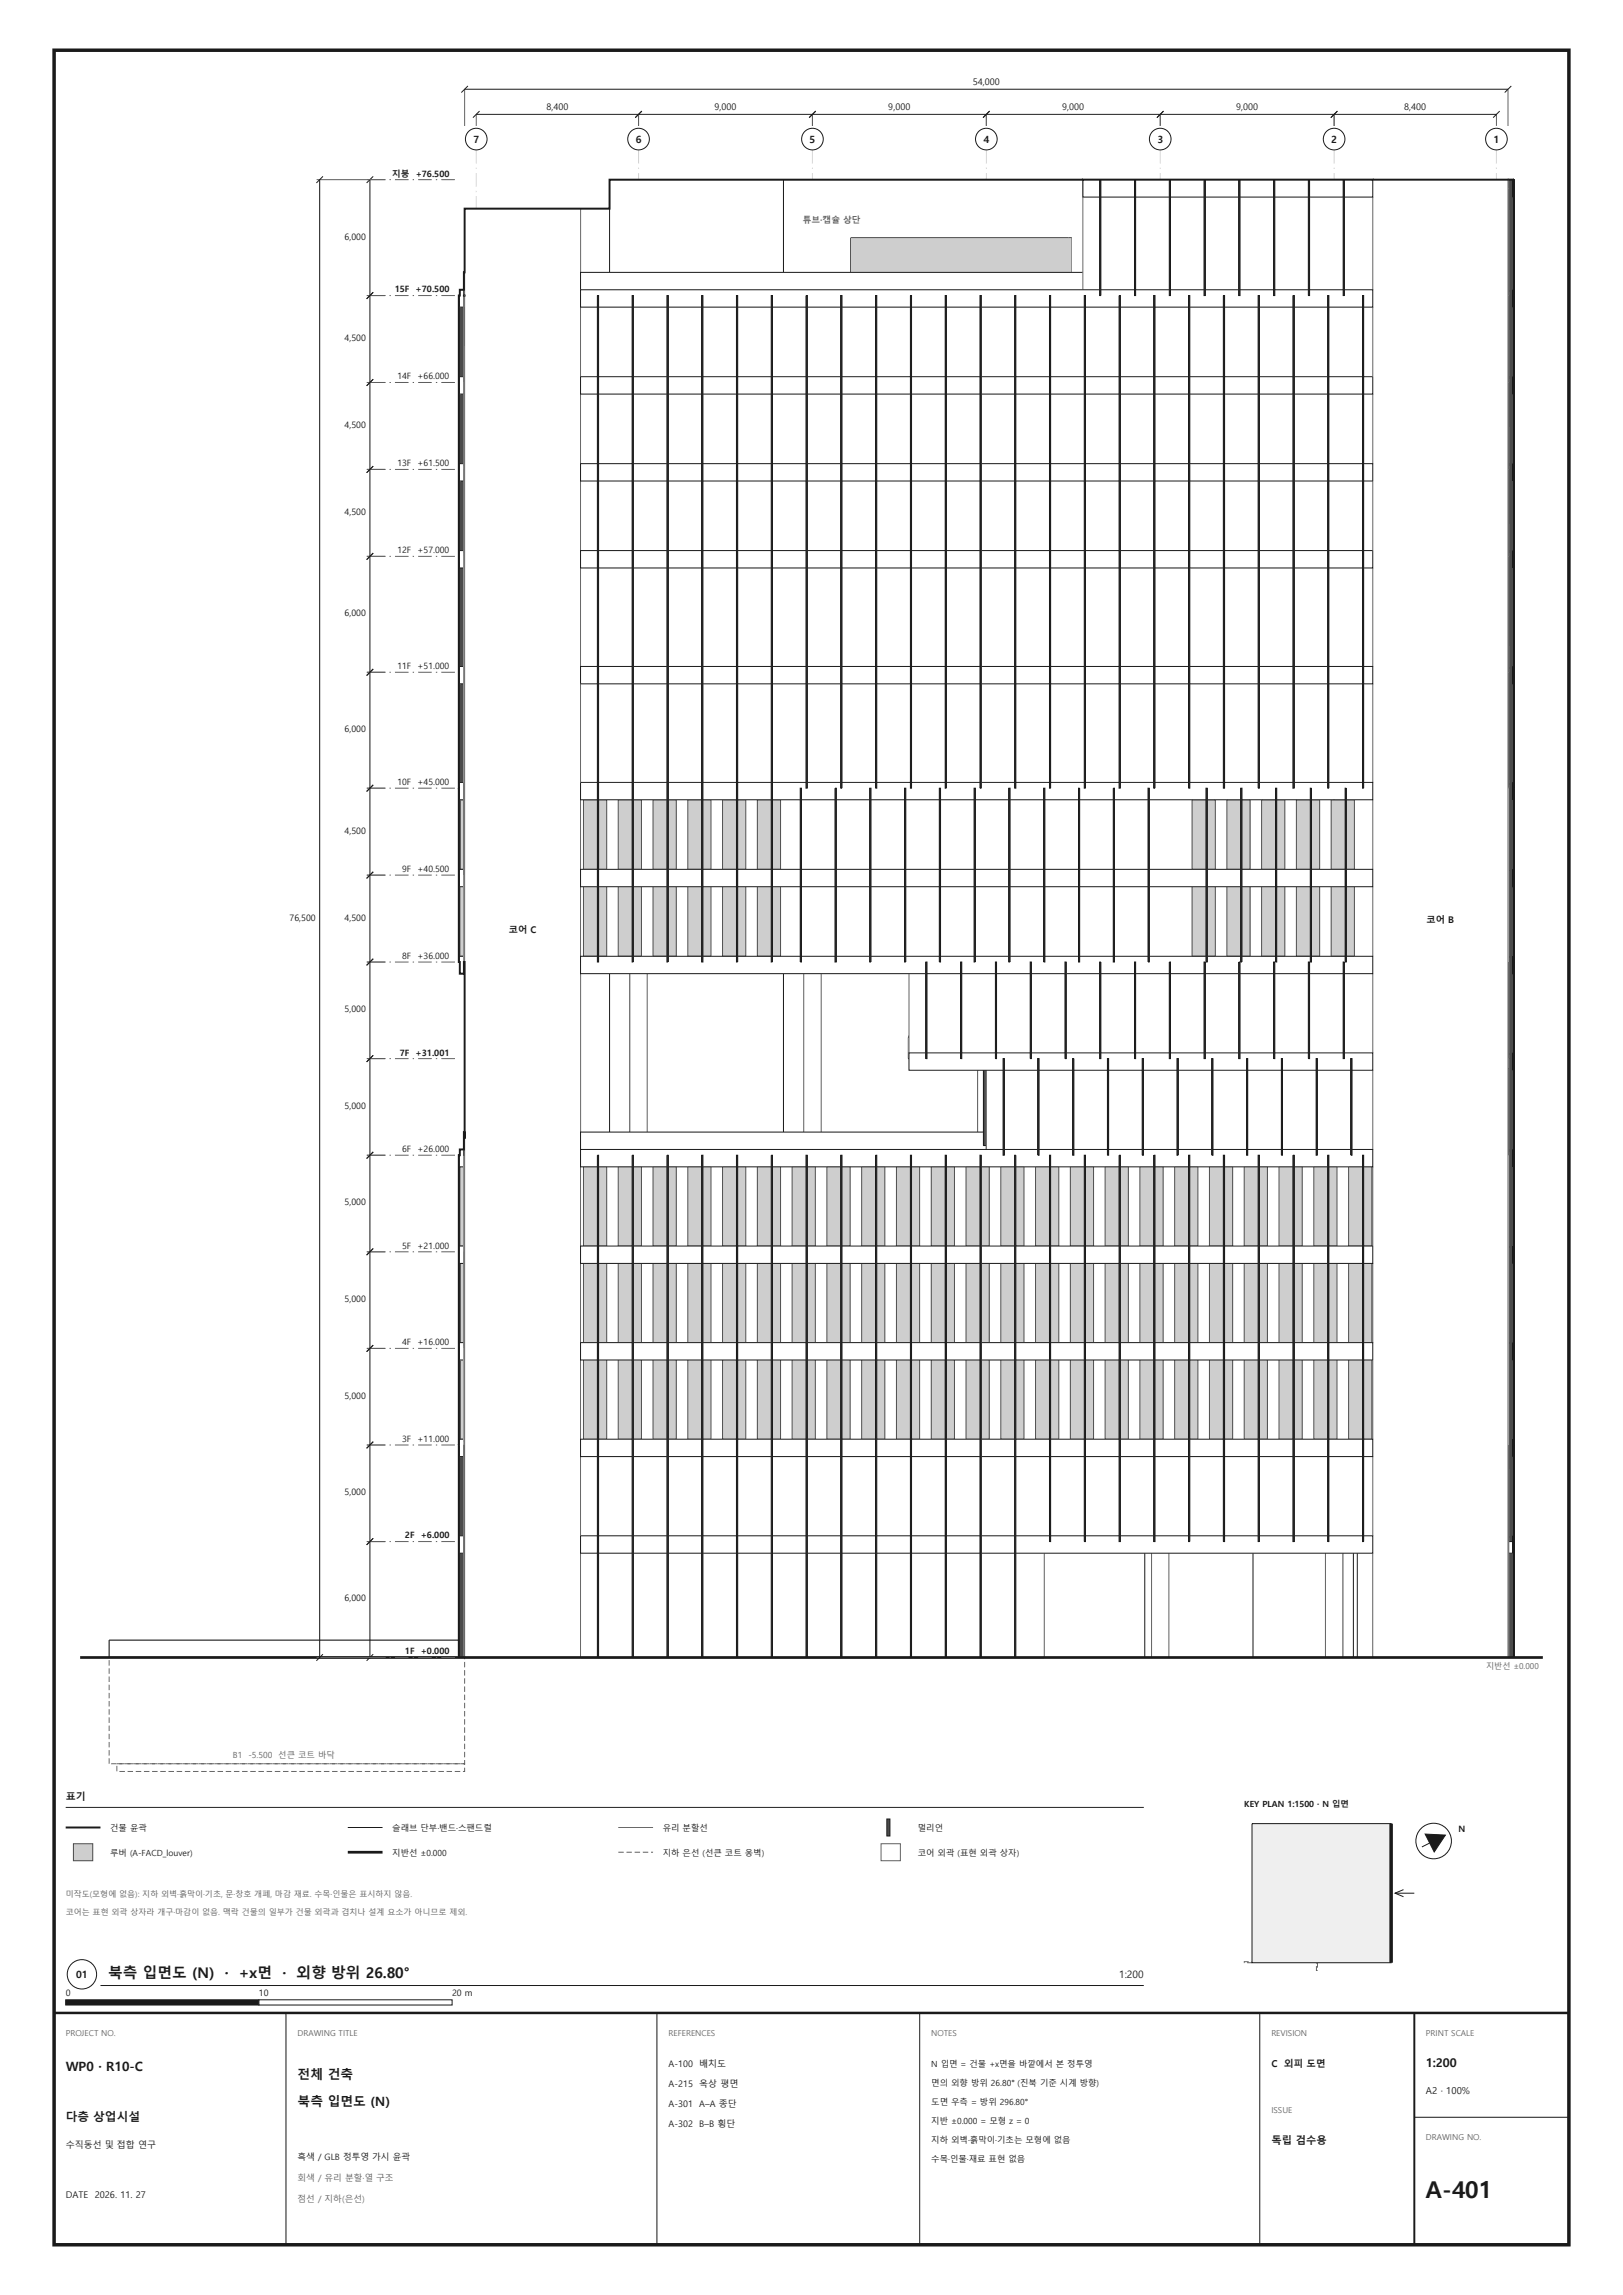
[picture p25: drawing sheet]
<svg xmlns="http://www.w3.org/2000/svg" width="420mm" height="594mm" viewBox="0 0 420 594" stroke-linecap="round" stroke-linejoin="round" font-family="sans-serif">
<defs><g id="words">
<text font-size="6" fill="#171b1c" x="369" y="569">A-401</text>
<g font-size="3.8" fill="#171b1c">
<text x="28" y="512">북측 입면도 (N)</text>
<text x="58.2" y="512">·</text>
<text x="61.8" y="512">+x면</text>
<text x="73.1" y="512">·</text>
<text x="76.8" y="512">외향 방위 26.80°</text>
</g>
<g font-size="3.3" fill="#171b1c">
<text x="17" y="536">WP0 · R10-C</text>
<text x="77" y="538">전체 건축</text>
<text x="77" y="545">북측 입면도 (N)</text>
</g>
<text font-size="3.1" fill="#171b1c" x="369" y="535">1:200</text>
<text font-size="3" fill="#171b1c" x="17" y="549">다층 상업시설</text>
<text font-size="2.7" fill="#171b1c" x="329" y="555">독립 검수용</text>
<g font-size="2.6" fill="#171b1c">
<text x="122.5" y="37">7</text>
<text x="164.5" y="37">6</text>
<text x="209.5" y="37">5</text>
<text x="254.5" y="37">4</text>
<text x="299.5" y="37">3</text>
<text x="344.5" y="37">2</text>
<text x="386.5" y="37">1</text>
<text x="17" y="466">표기</text>
<text x="19.7" y="512">01</text>
<text x="289.6" y="512">1:200</text>
</g>
<g font-size="2.5" fill="#171b1c">
<text x="329" y="535">C</text>
<text x="332.3" y="535">외피 도면</text>
<text x="369" y="542">A2 · 100%</text>
</g>
<g font-size="2.4" fill="#171b1c">
<text x="251.7" y="21.9">54,000</text>
<text x="141.4" y="28.4">8,400</text>
<text x="184.9" y="28.4">9,000</text>
<text x="229.9" y="28.4">9,000</text>
<text x="274.9" y="28.4">9,000</text>
<text x="319.9" y="28.4">9,000</text>
<text x="363.4" y="28.4">8,400</text>
<text x="369.2" y="239">코어 B</text>
<text x="131.7" y="241.5">코어 C</text>
<text x="17" y="569">DATE</text>
<text x="24.5" y="569">2026. 11. 27</text>
</g>
<g font-size="2.3" fill="#171b1c">
<text x="101.5" y="45.7">지붕</text>
<text x="107.6" y="45.7">+76.500</text>
<text x="89.2" y="62">6,000</text>
<text x="102.2" y="75.7">15F</text>
<text x="107.6" y="75.7">+70.500</text>
<text x="89.2" y="88.2">4,500</text>
<text x="102.8" y="98.2">14F</text>
<text x="108" y="98.2">+66.000</text>
<text x="89.2" y="110.7">4,500</text>
<text x="102.8" y="120.7">13F</text>
<text x="108" y="120.7">+61.500</text>
<text x="89.2" y="133.2">4,500</text>
<text x="102.8" y="143.2">12F</text>
<text x="108" y="143.2">+57.000</text>
<text x="89.2" y="159.5">6,000</text>
<text x="102.8" y="173.2">11F</text>
<text x="108" y="173.2">+51.000</text>
<text x="89.2" y="189.5">6,000</text>
<text x="102.8" y="203.2">10F</text>
<text x="108" y="203.2">+45.000</text>
<text x="89.2" y="215.7">4,500</text>
<text x="104.1" y="225.7">9F</text>
<text x="108" y="225.7">+40.500</text>
<text x="74.9" y="238.2">76,500</text>
<text x="89.2" y="238.2">4,500</text>
<text x="104.1" y="248.2">8F</text>
<text x="108" y="248.2">+36.000</text>
<text x="89.2" y="262">5,000</text>
<text x="103.5" y="273.2">7F</text>
<text x="107.6" y="273.2">+31.001</text>
<text x="89.2" y="287">5,000</text>
<text x="104.1" y="298.2">6F</text>
<text x="108" y="298.2">+26.000</text>
<text x="89.2" y="312">5,000</text>
<text x="104.1" y="323.2">5F</text>
<text x="108" y="323.2">+21.000</text>
<text x="89.2" y="337">5,000</text>
<text x="104.1" y="348.2">4F</text>
<text x="108" y="348.2">+16.000</text>
<text x="89.2" y="362">5,000</text>
<text x="104.1" y="373.2">3F</text>
<text x="108" y="373.2">+11.000</text>
<text x="89.2" y="387">5,000</text>
<text x="104.8" y="398.2">2F</text>
<text x="108.9" y="398.2">+6.000</text>
<text x="89.2" y="414.5">6,000</text>
<text x="104.8" y="428.2">1F</text>
<text x="108.9" y="428.2">+0.000</text>
<text x="377.4" y="474.2">N</text>
<text x="17" y="516.5">0</text>
<text x="67" y="516.5">10</text>
<text x="117" y="516.5">20 m</text>
<text x="173" y="535">A-100</text>
<text x="181" y="535">배치도</text>
<text x="173" y="540.2">A-215</text>
<text x="173" y="545.4">A-301</text>
<text x="181" y="540.2">옥상 평면</text>
<text x="181" y="545.4">A–A 종단</text>
<text x="173" y="550.6">A-302</text>
<text x="181" y="550.6">B–B 횡단</text>
<text x="17" y="556">수직동선 및 접합 연구</text>
<text x="77" y="559">흑색 / GLB 정투영 가시 윤곽</text>
</g>
<g font-size="2.3" fill="#5e6366">
<text x="207.8" y="57.8">튜브·캡슐 상단</text>
<text x="77" y="564.4">회색 / 유리 분할·열 구조</text>
<text x="77" y="569.8">점선 / 지하(은선)</text>
</g>
<g font-size="2.2" fill="#5e6366">
<text x="60.3" y="454.9">B1</text>
<text x="64.3" y="454.9">-5.500</text>
<text x="72" y="454.9">선큰 코트 바닥</text>
</g>
<g font-size="2.2" fill="#171b1c">
<text x="322" y="467.6">KEY PLAN 1:1500 · N 입면</text>
<text x="28.5" y="473.9">건물 윤곽</text>
<text x="101.5" y="473.9">슬래브 단부·밴드·스팬드럴</text>
<text x="171.5" y="473.9">유리 분할선</text>
<text x="237.5" y="473.9">멀리언</text>
<text x="28.5" y="480.3">루버 (A-FACD_louver)</text>
<text x="101.5" y="480.3">지반선 ±0.000</text>
<text x="171.5" y="480.3">지하 은선 (선큰 코트 옹벽)</text>
<text x="237.5" y="480.3">코어 외곽 (표현 외곽 상자)</text>
<text x="241" y="535">N 입면 = 건물 +x면을 바깥에서 본 정투영</text>
<text x="241" y="539.9">면의 외향 방위 26.80° (진북 기준 시계 방향)</text>
<text x="241" y="544.8">도면 우측 = 방위 296.80°</text>
<text x="241" y="549.7">지반 ±0.000 = 모형 z = 0</text>
<text x="241" y="554.6">지하 외벽·흙막이·기초는 모형에 없음</text>
<text x="241" y="559.5">수목·인물·재료 표현 없음</text>
</g>
<g font-size="2.1" fill="#5e6366">
<text x="384.6" y="432">지반선 ±0.000</text>
<text x="17" y="491">미작도(모형에 없음): 지하 외벽·흙막이·기초, 문·창호 개폐, 마감 재료. 수목·인물은 표시하지 않음.</text>
<text x="17" y="495.6">코어는 표현 외곽 상자라 개구·마감이 없음. 맥락 건물의 일부가 건물 외곽과 겹치나 설계 요소가 아니므로 제외.</text>
<text x="17" y="527">PROJECT NO.</text>
<text x="77" y="527">DRAWING TITLE</text>
<text x="173" y="527">REFERENCES</text>
<text x="241" y="527">NOTES</text>
<text x="329" y="527">REVISION</text>
<text x="369" y="527">PRINT SCALE</text>
<text x="329" y="547">ISSUE</text>
<text x="369" y="554">DRAWING NO.</text>
</g>
</g></defs>
<path d="M14 13h392v568h-392z" fill="none" stroke="#171b1c" stroke-width=".9" stroke-linecap="butt"/>
<path d="M14 521h392" fill="none" stroke="#171b1c" stroke-width=".64" stroke-linecap="butt"/>
<path d="M74 521v60M170 521v60M238 521v60M326 521v60M366 548h40" fill="none" stroke="#171b1c" stroke-width=".26"/>
<path d="M366 521v60" fill="none" stroke="#171b1c" stroke-width=".5"/>
<path d="M123.2 38.8v390.2" fill="none" stroke="#d1d6d6" stroke-width=".26" stroke-dasharray="3.5 1.1 .4 1.1" stroke-linecap="butt"/>
<circle cx="123.2" cy="36" r="2.8" fill="#fff" stroke="#171b1c" stroke-width=".26"/>
<path d="M165.2 38.8v390.2" fill="none" stroke="#d1d6d6" stroke-width=".26" stroke-dasharray="3.5 1.1 .4 1.1" stroke-linecap="butt"/>
<circle cx="165.2" cy="36" r="2.8" fill="#fff" stroke="#171b1c" stroke-width=".26"/>
<path d="M210.2 38.8v390.2" fill="none" stroke="#d1d6d6" stroke-width=".26" stroke-dasharray="3.5 1.1 .4 1.1" stroke-linecap="butt"/>
<circle cx="210.2" cy="36" r="2.8" fill="#fff" stroke="#171b1c" stroke-width=".26"/>
<path d="M255.2 38.8v390.2" fill="none" stroke="#d1d6d6" stroke-width=".26" stroke-dasharray="3.5 1.1 .4 1.1" stroke-linecap="butt"/>
<circle cx="255.2" cy="36" r="2.8" fill="#fff" stroke="#171b1c" stroke-width=".26"/>
<path d="M300.2 38.8v390.2" fill="none" stroke="#d1d6d6" stroke-width=".26" stroke-dasharray="3.5 1.1 .4 1.1" stroke-linecap="butt"/>
<circle cx="300.2" cy="36" r="2.8" fill="#fff" stroke="#171b1c" stroke-width=".26"/>
<path d="M345.2 38.8v390.2" fill="none" stroke="#d1d6d6" stroke-width=".26" stroke-dasharray="3.5 1.1 .4 1.1" stroke-linecap="butt"/>
<circle cx="345.2" cy="36" r="2.8" fill="#fff" stroke="#171b1c" stroke-width=".26"/>
<path d="M387.2 38.8v390.2" fill="none" stroke="#d1d6d6" stroke-width=".26" stroke-dasharray="3.5 1.1 .4 1.1" stroke-linecap="butt"/>
<circle cx="387.2" cy="36" r="2.8" fill="#fff" stroke="#171b1c" stroke-width=".26"/>
<path d="M123.2 29.6v3M165.2 29.6v3" fill="none" stroke="#5e6366" stroke-width=".26"/>
<path d="M123.2 29.6h42M124.1 28.8l-1.7 1.6M166.1 28.8l-1.7 1.6" fill="none" stroke="#171b1c" stroke-width=".26"/>
<path d="M140.8 26.1h6.9v2.8h-6.9z" fill="#fff"/>
<path d="M165.2 29.6v3M210.2 29.6v3" fill="none" stroke="#5e6366" stroke-width=".26"/>
<path d="M165.2 29.6h45M166.1 28.8l-1.7 1.6M211.1 28.8l-1.7 1.6" fill="none" stroke="#171b1c" stroke-width=".26"/>
<path d="M184.3 26.1h6.9v2.8h-6.9z" fill="#fff"/>
<path d="M210.2 29.6v3M255.2 29.6v3" fill="none" stroke="#5e6366" stroke-width=".26"/>
<path d="M210.2 29.6h45M211.1 28.8l-1.7 1.6M256.1 28.8l-1.7 1.6" fill="none" stroke="#171b1c" stroke-width=".26"/>
<path d="M229.3 26.1h6.9v2.8h-6.9z" fill="#fff"/>
<path d="M255.2 29.6v3M300.2 29.6v3" fill="none" stroke="#5e6366" stroke-width=".26"/>
<path d="M255.2 29.6h45M256.1 28.8l-1.7 1.6M301.1 28.8l-1.7 1.6" fill="none" stroke="#171b1c" stroke-width=".26"/>
<path d="M274.3 26.1h6.9v2.8h-6.9z" fill="#fff"/>
<path d="M300.2 29.6v3M345.2 29.6v3" fill="none" stroke="#5e6366" stroke-width=".26"/>
<path d="M300.2 29.6h45M301.1 28.8l-1.7 1.6M346.1 28.8l-1.7 1.6" fill="none" stroke="#171b1c" stroke-width=".26"/>
<path d="M319.3 26.1h6.9v2.8h-6.9z" fill="#fff"/>
<path d="M345.2 29.6v3M387.2 29.6v3" fill="none" stroke="#5e6366" stroke-width=".26"/>
<path d="M345.2 29.6h42M346.1 28.8l-1.7 1.6M388.1 28.8l-1.7 1.6" fill="none" stroke="#171b1c" stroke-width=".26"/>
<path d="M362.8 26.1h6.9v2.8h-6.9z" fill="#fff"/>
<path d="M120.2 23.1v9.5M390.2 23.1v9.5" fill="none" stroke="#5e6366" stroke-width=".26"/>
<path d="M120.2 23.1h270M121.1 22.3l-1.7 1.7M391.1 22.3l-1.7 1.7" fill="none" stroke="#171b1c" stroke-width=".26"/>
<path d="M251.2 19.6h8.1v2.8h-8.1z" fill="#fff"/>
<path d="M351.2 402h4v27h-4z" fill-rule="evenodd" fill="#fff"/>
<path d="M390.2 429h.1" fill="none" stroke="#000" stroke-width=".35"/>
<g fill="#fff">
<path d="M390.2 374v25z" fill-rule="evenodd"/>
<path d="M390.2 249v50z" fill-rule="evenodd"/>
<path d="M390.2 46.5v157.5z" fill-rule="evenodd"/>
</g>
<path d="M390.2 46.5h.1" fill="none" stroke="#5e6366" stroke-width=".26"/>
<g fill="#4d4f4f">
<path d="M118.7 299v75z" fill-rule="evenodd"/>
<path d="M391.8 288.2v10.8z" fill-rule="evenodd"/>
</g>
<path d="M118.7 216v33" fill="none" stroke="#4d4f4f" stroke-width=".26"/>
<path d="M118.7 217.4v31.6M118.7 299h.1M118.7 299v75M391.8 288.3v10.7M391.8 299h.1" fill="none" stroke="#171b1c" stroke-width=".26"/>
<g fill="#4d4f4f">
<path d="M391.8 374v55z" fill-rule="evenodd"/>
<path d="M391.8 46.5v157.5z" fill-rule="evenodd"/>
</g>
<path d="M391.8 46.5h.1M391.8 46.5v157.5M391.8 204h.1M391.8 374v55M391.8 429h.1" fill="none" stroke="#171b1c" stroke-width=".26"/>
<path d="M270.2 402h26v27h-26z" fill-rule="evenodd" fill="#fff"/>
<g fill="#4d4f4f">
<path d="M391.8 374v55z" fill-rule="evenodd"/>
<path d="M118.7 324v.9z" fill-rule="evenodd"/>
<path d="M391.8 249v50z" fill-rule="evenodd"/>
<path d="M391.8 46.5v157.5z" fill-rule="evenodd"/>
</g>
<path d="M391.8 46.5v157.5M391.8 249v50M118.7 324v.9M391.8 374v55M391.8 429h.1" fill="none" stroke="#171b1c" stroke-width=".26"/>
<g fill="#4d4f4f">
<path d="M391.7 374l.1 50.5z" fill-rule="evenodd"/>
<path d="M391.7 249l.1 50z" fill-rule="evenodd"/>
<path d="M391.8 50.5l-.1 153.5z" fill-rule="evenodd"/>
</g>
<path d="M391.8 51.1v152.9M391.8 249v50M391.8 374v49.9" fill="none" stroke="#171b1c" stroke-width=".26"/>
<path d="M30.2 456.5h90v2h-90v-2" fill="none" stroke="#5e6366" stroke-width=".26" stroke-dasharray="1.4 .7" stroke-linecap="butt"/>
<path d="M28.2 424.5h90.5v4.5h-90.5z" fill-rule="evenodd" fill="#fff"/>
<path d="M28.2 424.5h90.5v4.5h-90.5z" fill="none" stroke="#171b1c" stroke-width=".3"/>
<path d="M28.2 429h92v27.5h-92M28.2 456.5v-27.5" fill="none" stroke="#5e6366" stroke-width=".26" stroke-dasharray="1.4 .7" stroke-linecap="butt"/>
<path d="M391.8 204v45M391.8 299v75" fill="none" stroke="#4d4f4f" stroke-width=".26"/>
<path d="M391.8 204v45M391.8 299v75M391.8 374h.1" fill="none" stroke="#171b1c" stroke-width=".26"/>
<g fill="#fff">
<path d="M150.2 252h7.5v41h-7.5z" fill-rule="evenodd"/>
<path d="M150.2 54h7.5v16.5h-7.5z" fill-rule="evenodd"/>
</g>
<path d="M150.2 54h7.5" fill="none" stroke="#171b1c" stroke-width=".26"/>
<path d="M350.2 402h1v27h-1z" fill-rule="evenodd" fill="#fff"/>
<path d="M351.2 402v27" fill="none" stroke="#171b1c" stroke-width=".26"/>
<path d="M118.7 349v25z" fill-rule="evenodd" fill="#4d4f4f"/>
<path d="M391.8 46.5v42M118.7 242.6v6.4M118.7 299v25M391.8 381.8v47.2M118.7 426.9v2.1" fill="none" stroke="#4d4f4f" stroke-width=".26"/>
<path d="M391.7 46.5v41.4M118.7 244v5M118.7 299v25M118.7 349v25M391.7 382.5l.1 46.5M118.7 429h.1M118.7 427.2v1.8M391.7 429h.1" fill="none" stroke="#171b1c" stroke-width=".26"/>
<path d="M391.8 299v75z" fill-rule="evenodd" fill="#4d4f4f"/>
<path d="M391.8 204v45M391.8 299v6.3M118.7 374v55" fill="none" stroke="#4d4f4f" stroke-width=".26"/>
<path d="M391.8 204v45zM391.8 249h.1M391.8 305v-6v75" fill="none" stroke="#171b1c" stroke-width=".26"/>
<g fill="#4d4f4f">
<path d="M391.7 374v55z" fill-rule="evenodd"/>
<path d="M391.7 249v50z" fill-rule="evenodd"/>
<path d="M391.7 46.5v157.5z" fill-rule="evenodd"/>
</g>
<path d="M391.7 46.5v157.5M391.7 204h.1M391.8 204l-.1 225M118.7 326.1v102.9M118.7 429h.1M391.7 429h.1" fill="none" stroke="#171b1c" stroke-width=".26"/>
<path d="M391.7 204v45M391.7 299v75M118.7 324.8v49.2M390.4 402v27" fill="none" stroke="#4d4f4f" stroke-width=".26"/>
<path d="M391.7 374v55h-1.3v-27h1.1v-3h.2z" fill-rule="evenodd" fill="#4d4f4f"/>
<path d="M391.7 46.5v157.5M391.7 249v50" fill="none" stroke="#4d4f4f" stroke-width=".26"/>
<path d="M391.7 46.5v157.5M391.7 249v50M391.7 374v55h-1.3" fill="none" stroke="#171b1c" stroke-width=".26"/>
<path d="M390.4 402v27z" fill-rule="evenodd" fill="#fff"/>
<path d="M390.4 402v27M390.4 429h.1" fill="none" stroke="#616666" stroke-width=".26"/>
<path d="M390.4 402v27z" fill="#fff"/>
<g fill="#4d4f4f">
<path d="M391.7 299v75z" fill-rule="evenodd"/>
<path d="M391.7 204v45z" fill-rule="evenodd"/>
</g>
<path d="M391.7 46.5v202.5M391.7 249h.1M391.7 249v150M391.7 399h.1" fill="none" stroke="#171b1c" stroke-width=".26"/>
<path d="M391.7 46.5v157.5M391.7 249v50M391.7 374v25" fill="none" stroke="#4d4f4f" stroke-width=".26"/>
<g fill="#fff">
<path d="M324.3 402h18.7v27h-18.7z" fill-rule="evenodd"/>
<path d="M347.5 402h2.7v27h-2.7z" fill-rule="evenodd"/>
</g>
<path d="M350.2 402v27" fill="none" stroke="#171b1c" stroke-width=".26"/>
<g fill="#fff">
<path d="M202.7 252h5.3v41h-5.3z" fill-rule="evenodd"/>
<path d="M212.5 252h22.7v16.2h-.2l.2 8.8h17.8v16h-40.5z" fill-rule="evenodd"/>
<path d="M202.7 46.5h77.5v24h-3v-9h-57v9h-17.5z" fill-rule="evenodd"/>
</g>
<path d="M202.7 46.5h77.5M118.7 204v45M118.7 299v75" fill="none" stroke="#171b1c" stroke-width=".26"/>
<path d="M118.7 204v45M118.7 299v75" fill="none" stroke="#4d4f4f" stroke-width=".26"/>
<path d="M390.2 239.7v9.3z" fill="#fff"/>
<path d="M390.2 249h.1" fill="none" stroke="#616666" stroke-width=".26"/>
<g fill="#fff">
<path d="M157.7 252h5.3v41h-5.3z" fill-rule="evenodd"/>
<path d="M167.5 252h35.2v41h-35.2z" fill-rule="evenodd"/>
<path d="M157.7 46.5h45v24h-45z" fill-rule="evenodd"/>
</g>
<path d="M157.7 70.5v-24h45v24M157.7 252v41M202.7 252v41" fill="none" stroke="#171b1c" stroke-width=".26"/>
<path d="M390.4 382.5v6.2" fill="none" stroke="#4d4f4f" stroke-width=".26"/>
<g fill="#4d4f4f">
<path d="M390.4 167.2v.9z"/>
<path d="M391.7 46.5v352.5z" fill-rule="evenodd"/>
</g>
<path d="M120 79.5v10.7M390.4 85.6v5.3M390.4 110.6v9.4M390.4 135.7v6.8" fill="none" stroke="#4d4f4f" stroke-width=".26"/>
<path d="M391.7 46.5v352.5" fill="none" stroke="#171b1c" stroke-width=".26"/>
<path d="M347.5 402v27z" fill-rule="evenodd" fill="#fff"/>
<path d="M347.5 402v27" fill="none" stroke="#5e6366" stroke-width=".26"/>
<g fill="#fff">
<path d="M163 252v41z" fill-rule="evenodd"/>
<path d="M167.5 252v41z" fill-rule="evenodd"/>
</g>
<path d="M163 252v41M167.5 252v41" fill="none" stroke="#5e6366" stroke-width=".26"/>
<path d="M253 277v16z" fill-rule="evenodd" fill="#fff"/>
<path d="M253 277v16" fill="none" stroke="#5e6366" stroke-width=".26"/>
<path d="M118.7 374h.3v3h1v20.5h-1v4.5h1v27h-1.3z" fill-rule="evenodd" fill="#4d4f4f"/>
<path d="M118.7 76.5v127.5M390.4 380.3v2.2" fill="none" stroke="#4d4f4f" stroke-width=".26"/>
<path d="M118.7 76.6v67.4M118.7 144.4v59.6M118.7 204h.1M118.7 374v55h1.3" fill="none" stroke="#171b1c" stroke-width=".26"/>
<g fill="#fff">
<path d="M390.4 46.5v.6z"/>
<path d="M390.2 349v10.4z"/>
<path d="M390.2 324v10.4z"/>
<path d="M390.2 299v10.4z"/>
<path d="M390.2 204v9.3z"/>
<path d="M390.4 377v20.5z" fill-rule="evenodd"/>
<path d="M390.4 177v25.5z" fill-rule="evenodd"/>
<path d="M390.4 147v25.5z" fill-rule="evenodd"/>
<path d="M390.4 124.5v18z" fill-rule="evenodd"/>
<path d="M390.4 102v18z" fill-rule="evenodd"/>
<path d="M390.4 79.5v18z" fill-rule="evenodd"/>
<path d="M390.4 51v24z" fill-rule="evenodd"/>
</g>
<path d="M390.2 204h.1M390.2 299h.1" fill="none" stroke="#616666" stroke-width=".26"/>
<g fill="#fff">
<path d="M390.4 202.6v1.4z"/>
<path d="M390.4 172.6v1.4z"/>
<path d="M390.4 75.1v1.4z"/>
<path d="M391.5 399v3z"/>
<path d="M390.4 397.5v1.5z" fill-rule="evenodd"/>
<path d="M390.4 174v3z" fill-rule="evenodd"/>
<path d="M390.4 144v3z" fill-rule="evenodd"/>
<path d="M390.4 142.5v1.5z" fill-rule="evenodd"/>
<path d="M390.4 121.5v3z" fill-rule="evenodd"/>
<path d="M390.4 120v1.5z" fill-rule="evenodd"/>
<path d="M390.4 99v3z" fill-rule="evenodd"/>
<path d="M390.4 97.5v1.5z" fill-rule="evenodd"/>
<path d="M390.4 76.5v3z" fill-rule="evenodd"/>
</g>
<path d="M390.4 79.5h.1M390.4 76.5v3M390.4 97.6v.1M390.4 99v3M390.4 102h.1M390.4 121.5v3M390.4 120.1v.1M390.4 144v3M390.4 142.6v.1M390.4 174v3M391.5 399v2.9" fill="none" stroke="#171b1c" stroke-width=".26"/>
<g fill="#fff">
<path d="M390.4 397.5v.2z"/>
<path d="M390.4 142.5v.3z"/>
<path d="M390.4 120v.3z"/>
<path d="M390.4 97.5v.3z"/>
<path d="M391.5 399v3z"/>
<path d="M390.4 174v3z" fill-rule="evenodd"/>
<path d="M390.4 144v3z" fill-rule="evenodd"/>
<path d="M390.4 399h1.1v3h-1.1z" fill-rule="evenodd"/>
<path d="M390.4 121.5v3z" fill-rule="evenodd"/>
<path d="M390.4 99v3z" fill-rule="evenodd"/>
<path d="M390.4 76.5v3z" fill-rule="evenodd"/>
</g>
<path d="M390.4 79.5h.1M390.4 97.5h.1M390.4 102h.1M390.4 120h.1M390.4 124.5h.1M390.4 147h.1M390.4 142.5h.1M390.4 177h.1M390.4 402h1.1" fill="none" stroke="#171b1c" stroke-width=".26"/>
<g fill="#fff">
<path d="M390.4 374v3z" fill-rule="evenodd"/>
<path d="M390.4 46.5v4.5z" fill-rule="evenodd"/>
</g>
<path d="M390.4 46.5v4.5M391.5 46.5h.1M390.4 374v3" fill="none" stroke="#171b1c" stroke-width=".26"/>
<g fill="#fff">
<path d="M390.4 374v3z" fill-rule="evenodd"/>
<path d="M390.4 46.5h1.1h-1.1v4.5z" fill-rule="evenodd"/>
</g>
<path d="M390.4 46.5h1.1M390.4 51h.1M390.4 377h.1" fill="none" stroke="#171b1c" stroke-width=".26"/>
<g fill="#4d4f4f">
<path d="M118.7 299h.3v3h.1v20.5h.9h-1v4.5h1h-.9v20.5h.9h-1l.1 25h.9h-1v1.5h-.3z" fill-rule="evenodd"/>
<path d="M390.4 274v25z" fill-rule="evenodd"/>
<path d="M390.4 46.5h1.1v4.5v-4.5h.2v352.5h-.2v-1.5v1.5h-1.1zM391.5 372.5v4.5zM391.5 347.5v4.5zM391.5 322.5v4.5zM391.5 297.5v4.5zM391.5 272.5v4.5zM391.5 247.5v4.5zM391.5 225v4.5zM391.5 202.5v4.5zM391.5 172.5v4.5zM391.5 142.5v4.5zM391.5 120v4.5zM391.5 97.5v4.5zM391.5 75v4.5z" fill-rule="evenodd"/>
</g>
<path d="M390.4 174v28" fill="none" stroke="#4d4f4f" stroke-width=".26"/>
<path d="M118.7 76.5h.3v3h1v18h-1v4.5h1v18h-1v4.5h1v18h-1v4.5h1v25.5h-1v4.5h1v25.5h-1v4.5h1h-.9v18h.9h-1v4.5h.1v18h.9h-1v1.5h-.3z" fill-rule="evenodd" fill="#4d4f4f"/>
<path d="M390.4 46.5v7.8M390.4 76.5v9.1M390.4 99v11.6M390.4 121.5v14.2M390.4 144v23.2M119.1 207v18zM119.1 229.5v18M119.1 302v20.5M119.1 327v20.5zM119.1 352v20.5" fill="none" stroke="#4d4f4f" stroke-width=".26"/>
<path d="M390.4 54.2v-7.7h1.3v352.5h-1.3M119 76.5h-.3v172.5h.3M120 79.5v10.1M390.4 76.5v9M390.4 99v11.5M390.4 121.5v14.1M390.4 144v23.1M390.4 174v27.8M119 299h-.3v75h.3M390.4 374v6.2" fill="none" stroke="#171b1c" stroke-width=".26"/>
<path d="M119.1 207v18M119.1 229.5v18M119.1 302v20.5M119.1 327v20.5M119.1 352v20.5" fill="none" stroke="#cccfcf" stroke-width=".26"/>
<path d="M119.1 352h.9v20.5h-.9z" fill-rule="evenodd" fill="#cccfcf"/>
<path d="M119.1 327v20.5" fill="none" stroke="#cccfcf" stroke-width=".26"/>
<g fill="#cccfcf">
<path d="M119.1 327h.9v20.5h-.9z" fill-rule="evenodd"/>
<path d="M119.1 302h.9v20.5h-.9z" fill-rule="evenodd"/>
<path d="M119.1 229.5h.9v18h-.9z" fill-rule="evenodd"/>
</g>
<path d="M119.1 207v18" fill="none" stroke="#cccfcf" stroke-width=".26"/>
<path d="M119.1 207h.9v18h-.9z" fill-rule="evenodd" fill="#cccfcf"/>
<path d="M120 207h-.9v17.9M119.1 225h.9M119.1 247.5h.9M119.1 327.1v20.4h.9M119.1 322.5h.9M119.1 327h.9M119.1 352.1v20.4h.9" fill="none" stroke="#4d4f4f" stroke-width=".26"/>
<g fill="#fff">
<path d="M119 297.5v4.5z"/>
<path d="M390.4 297.5v.6z"/>
<path d="M119 202.5v4.5z"/>
<path d="M119 172.5v4.5z"/>
<path d="M119 142.5v4.5z"/>
<path d="M390.4 142.5v.6z"/>
<path d="M119 120v4.5z"/>
<path d="M119 97.5v4.5z"/>
<path d="M119 75v4.5z"/>
<path d="M391.5 397.5v4.5z"/>
<path d="M390.4 397.5v.6z"/>
<path d="M391.5 297.5v4.5z"/>
<path d="M391.5 272.5v4.5z"/>
<path d="M390.4 272.5v.6z"/>
<path d="M391.5 202.5v4.5z"/>
<path d="M391.5 172.5v4.5z"/>
<path d="M391.5 142.5v4.5z"/>
<path d="M391.5 120v4.5z"/>
<path d="M390.4 120v.6z"/>
<path d="M391.5 97.5v4.5z"/>
<path d="M390.4 97.5v.6z"/>
<path d="M391.5 75v4.5z"/>
<path d="M120 297.5v1.5z" fill-rule="evenodd"/>
<path d="M390.4 202.5v.6z" fill-rule="evenodd"/>
<path d="M390.4 172.5v.6z" fill-rule="evenodd"/>
<path d="M120 75v1.5z" fill-rule="evenodd"/>
<path d="M390.4 75v.6z" fill-rule="evenodd"/>
</g>
<g fill="none" stroke="#171b1c" stroke-width=".26">
<path d="M119 75v4.5zM120 75v1.5M120 76.5h.1M390.4 75h.1M390.4 75.1v.5M391.5 75v4.5zM119 97.5v4.5zM390.4 97.5h.1M390.4 97.5v.6M391.5 97.5v4.5zM119 120v4.5zM390.4 120h.1"/>
<path d="M390.4 120v.6M391.5 120v4.5zM119 142.5v4.5zM390.4 142.5h.1M390.4 142.5v.6M391.5 142.5v4.5zM119 172.5v4.5zM390.4 172.5h.1M390.4 172.6v.5M391.5 172.5v4.5zM119 202.5v4.5zM390.4 202.5h.1"/>
<path d="M390.4 202.7v.4M391.5 202.5v4.5zM390.4 272.5h.1M390.4 272.5v.6M391.5 272.5v4.5zM119 297.5v4.5zM120 297.5v1.5M390.4 297.5h.1M390.4 297.5v.6M391.5 297.5v4.5zM390.4 397.5h.1M390.4 397.5v.6"/>
<path d="M391.5 397.5v4.5z"/>
</g>
<path d="M119 397.5v4.5z" fill="#fff"/>
<path d="M119 397.5v4.5z" fill="none" stroke="#171b1c" stroke-width=".26"/>
<g fill="#fff">
<path d="M119 297.5v4.5z"/>
<path d="M119 202.5v4.5z"/>
<path d="M119 172.5v4.5z"/>
<path d="M119 142.5v4.5z"/>
<path d="M119 120v4.5z"/>
<path d="M119 97.5v4.5z"/>
<path d="M119 75v4.5z"/>
</g>
<path d="M119 75v4.5M120 76.5h.1M119 97.5v4.5M119 120v4.5M119 142.5v4.5M119 172.5v4.5M119 202.5v4.5M119 297.5v4.5" fill="none" stroke="#171b1c" stroke-width=".26"/>
<path d="M119 397.5v4.5z" fill="#fff"/>
<path d="M119 397.5v3.9" fill="none" stroke="#171b1c" stroke-width=".26"/>
<g fill="#fff">
<path d="M119 397.5v4.5v-4.5h1v4.5h-1z" fill-rule="evenodd"/>
<path d="M119 297.5v4.5v-4.5h1v4.5h-1z" fill-rule="evenodd"/>
<path d="M119 202.5h1v4.5h-1z" fill-rule="evenodd"/>
<path d="M119 172.5h1v4.5h-1z" fill-rule="evenodd"/>
<path d="M119 142.5h1v4.5h-1v-4.5v4.5z" fill-rule="evenodd"/>
<path d="M119 120h1v4.5h-1z" fill-rule="evenodd"/>
<path d="M119 97.5h1v4.5h-1z" fill-rule="evenodd"/>
<path d="M119 75h1v4.5h-1z" fill-rule="evenodd"/>
</g>
<g fill="none" stroke="#171b1c" stroke-width=".26">
<path d="M119 79.5h1M119 75h1M119 97.5h1M119 102h1M119 120h1M119 124.5h1M119 142.5h1M119 147h1M119 177h1M119 172.5h1M119 202.5h1M119 207h1"/>
<path d="M119 297.5h1M119 302h1M119 397.5h1M119 402h1"/>
</g>
<g fill="#fff">
<path d="M119 372.5v4.5z"/>
<path d="M390.4 372.5v.6z"/>
<path d="M119 347.5v4.5z"/>
<path d="M390.4 347.5v.6z"/>
<path d="M119 322.5v4.5z"/>
<path d="M120 249v3z"/>
<path d="M119 247.5v4.5z"/>
<path d="M119 225v4.5z"/>
<path d="M391.5 372.5v4.5z"/>
<path d="M391.5 347.5v4.5z"/>
<path d="M391.5 322.5v4.5z"/>
<path d="M390.4 322.5v.6z"/>
<path d="M391.5 247.5v4.5z"/>
<path d="M390.4 247.5v.6z"/>
<path d="M391.5 225v4.5z"/>
<path d="M390.4 225v.6z"/>
<path d="M391.5 46.5v4.5z"/>
<path d="M390.4 46.5v.6z" fill-rule="evenodd"/>
</g>
<g fill="none" stroke="#171b1c" stroke-width=".26">
<path d="M390.4 46.5v.6M391.5 46.5v4.5zM119 225v4.5zM390.4 225h.1M390.4 225v.5M391.5 225v4.5zM119 247.5v4.5zM120 249v3v-3M390.4 247.5v.5M391.5 247.5v4.5zM119 322.5v4.5zM390.4 322.5v.5"/>
<path d="M391.5 322.5v4.5zM119 347.5v4.5zM390.4 347.5v.5M391.5 347.5v4.5zM119 372.5v4.5zM390.4 372.5v.5M391.5 372.5v4.5z"/>
</g>
<g fill="#fff">
<path d="M119 372.5v4.5z"/>
<path d="M119 347.5v4.5z"/>
<path d="M119 322.5v4.5z"/>
<path d="M119 247.5v4.5z"/>
<path d="M119 225v4.5z"/>
<path d="M120 249v3z" fill-rule="evenodd"/>
</g>
<path d="M119 225v4.5M119 247.5v4.5M120 249v3M119 322.5v4.5M119 347.5v4.5M119 372.5v4.5" fill="none" stroke="#171b1c" stroke-width=".26"/>
<g fill="#fff">
<path d="M119 372.5h1v4.5h-1z" fill-rule="evenodd"/>
<path d="M119 347.5h1v4.5h-1z" fill-rule="evenodd"/>
<path d="M119 322.5v4.5v-4.5h1v4.5h-1z" fill-rule="evenodd"/>
<path d="M119 247.5h1v4.5h-1z" fill-rule="evenodd"/>
<path d="M119 225h1v4.5h-1z" fill-rule="evenodd"/>
</g>
<path d="M119 225h1M119 229.5h1M119 252h1M119 247.5h1M119 327h1M119 322.5h1M119 352h1M119 347.5h1M119 377h1M119 372.5h1" fill="none" stroke="#171b1c" stroke-width=".26"/>
<g fill="#fff">
<path d="M390.2 374l.1 25z"/>
<path d="M390.2 274l.1 25z"/>
<path d="M390.2 249l.1 25z"/>
<path d="M120 174v30z"/>
<path d="M390.2 174l.1 30z"/>
<path d="M120 144v30z"/>
<path d="M390.2 144l.1 30z"/>
<path d="M120 121.5v22.5z"/>
<path d="M390.2 121.5l.1 22.5z"/>
<path d="M120 99v22.5z"/>
<path d="M390.2 99l.1 22.5z"/>
<path d="M120 76.5v22.5z"/>
<path d="M390.4 374v25z"/>
<path d="M390.4 274v25z"/>
<path d="M390.4 249v25z"/>
<path d="M390.4 174v30z"/>
<path d="M390.4 144v30z"/>
<path d="M390.4 121.5v22.5z"/>
<path d="M390.4 99v22.5z"/>
<path d="M390.2 76.5l.1 22.5z"/>
<path d="M390.4 76.5v22.5z"/>
<path d="M390.2 46.5l.1 30z"/>
<path d="M390.4 46.5v30z"/>
</g>
<g fill="none" stroke="#616666" stroke-width=".26">
<path d="M120 76.5v22.5zM390.4 76.5v-30v157.5v-105M120 99v45M390.4 99h.1M120 144v30zM390.2 144h.1M390.3 144l-.1-97.5 .1 127.5M120 174v30zM390.2 174l.1 30v-30M390.2 174h.1M390.2 249l.1 25zM390.4 249v50z"/>
<path d="M390.2 274l.1 25zM390.2 374l.1 25zM390.4 374v25z"/>
</g>
<g fill="#fff">
<path d="M120 144v30z"/>
<path d="M120 121.5v22.5z"/>
<path d="M120 99v22.5z"/>
<path d="M120 76.5v22.5z"/>
<path d="M120 174v30z" fill-rule="evenodd"/>
</g>
<path d="M120 76.5v21.7M120 76.5h.1M120 99v21.7M120 121.5v21.7M120 144v28.9M120 174v28.9" fill="none" stroke="#616666" stroke-width=".26"/>
<g fill="#fff">
<path d="M120 374v55z"/>
<path d="M120.2 399v30z" fill-rule="evenodd"/>
<path d="M120.2 374v25z" fill-rule="evenodd"/>
</g>
<path d="M120 374v55zM120.2 374v25M120.2 399h.1M120.2 398.2v30.8" fill="none" stroke="#616666" stroke-width=".26"/>
<g fill="#fff">
<path d="M120.2 427.8v1.2z"/>
<path d="M120 399v30z"/>
<path d="M120.2 398v1z"/>
<path d="M120 374v25z"/>
<path d="M390.2 399h.2v30h-.2z" fill-rule="evenodd"/>
</g>
<path d="M120 374v25v-24.8M120 399h.1M120 399v29.7M390.2 399h.2v30h-.2M120.2 429h.1" fill="none" stroke="#616666" stroke-width=".26"/>
<g fill="#fff">
<path d="M120 349v25z"/>
<path d="M120 324v25z"/>
<path d="M120 299v25z"/>
<path d="M120 226.5v22.5z"/>
<path d="M120 204v22.5z"/>
<path d="M390.4 349v25z"/>
<path d="M390.4 324v25z"/>
<path d="M390.4 299v25z"/>
<path d="M390.4 226.5v22.5z"/>
<path d="M390.4 204v22.5z"/>
<path d="M390.2 349v25z" fill-rule="evenodd"/>
<path d="M390.2 324v25z" fill-rule="evenodd"/>
<path d="M390.2 299v25z" fill-rule="evenodd"/>
<path d="M390.2 204v45z" fill-rule="evenodd"/>
</g>
<g fill="none" stroke="#616666" stroke-width=".26">
<path d="M120 204v22.5zM390.2 213.2v-9.2v45v-9.2M390.4 204v45v-22.5M120 226.5v22.5zM120 299v25zM390.2 299v75M390.4 299v50M120 324v50M390.2 324h.1M390.4 324v25M120 349h.1M390.2 349h.1"/>
<path d="M390.4 349v25v-25M390.4 349h.1M390.2 374h.1"/>
</g>
<g fill="#fff">
<path d="M120 349v25z"/>
<path d="M120 324v25z"/>
<path d="M120 299v25z"/>
<path d="M120 226.5v22.5z"/>
<path d="M390.2 144l.1 30z"/>
<path d="M390.2 121.5l.1 22.5z"/>
<path d="M390.2 99l.1 22.5z"/>
<path d="M390.2 76.5l.1 22.5z"/>
<path d="M390.2 46.5l.1 30z"/>
<path d="M120 204v22.5z" fill-rule="evenodd"/>
<path d="M390.3 46.5h.1v352.5h-.2zM390.2 374l.1 25zM390.2 274l.1 25zM390.2 249l.1 25z" fill-rule="evenodd"/>
</g>
<g fill="none" stroke="#616666" stroke-width=".26">
<path d="M390.2 46.6v29.9M390.3 46.5h.1v29.9M390.2 76.6v22.4M390.4 76.5v22.4M390.2 99.1v22.4M390.4 99v22.4M390.2 121.6v22.4M390.4 121.5v22.4M390.2 144.1v29.9M390.4 144v29.9M390.2 174.1v29.9M390.4 174v29.9"/>
<path d="M120 204v21.9M120 204h.1M120 226.5v21.9M390.2 249.1v24.9M390.4 249v24.9M390.2 274.1v24.9M390.4 274v24.9M120 299v24.3M120 299h.1M120 324v24.3M120 349v24.3M390.2 374.1v24.9"/>
<path d="M390.4 374v24.9"/>
</g>
<g fill="#fff">
<path d="M120 349v25z"/>
<path d="M120 299v25v-25h.2v130h-.2z" fill-rule="evenodd"/>
<path d="M120 76.5h.2v172.5h-.2v-22.5v22.5z" fill-rule="evenodd"/>
</g>
<path d="M120 76.5h.2M120 249h.2M120 299h.1M120 429h.2" fill="none" stroke="#616666" stroke-width=".26"/>
<g fill="#fff">
<path d="M120 293v6z"/>
<path d="M120.2 293v1.7z"/>
<path d="M120 70.5v6z"/>
<path d="M120.2 70.5v1.7z"/>
</g>
<path d="M120 70.5v6zM120.2 70.5v1.7M120 293v6zM120.2 293v1.7" fill="none" stroke="#171b1c" stroke-width=".26"/>
<g fill="#fff">
<path d="M120 293v6z"/>
<path d="M120 70.5v6z"/>
<path d="M120.2 293v6z" fill-rule="evenodd"/>
<path d="M120.2 70.5v6z" fill-rule="evenodd"/>
</g>
<path d="M120 70.5v5.9M120.2 70.5v6M120 293v6M120.2 293.1v5.9" fill="none" stroke="#171b1c" stroke-width=".26"/>
<g fill="#fff">
<path d="M120 293v6v-6h.2v6h-.2z" fill-rule="evenodd"/>
<path d="M120 70.5v6v-6h.2v6h-.2z" fill-rule="evenodd"/>
</g>
<path d="M120 76.5h.2M120 70.5h.2M120 299h.2M120 293h.2" fill="none" stroke="#171b1c" stroke-width=".26"/>
<g fill="#fff">
<path d="M296.2 402h1.8v27h-1.8z" fill-rule="evenodd"/>
<path d="M302.5 402h21.8v27h-21.8z" fill-rule="evenodd"/>
</g>
<path d="M296.2 402v27M324.3 402v27" fill="none" stroke="#171b1c" stroke-width=".26"/>
<path d="M220.2 61.5v9M221 61.5v9M276.5 61.5v9M277.2 61.5v9" fill="none" stroke="#cccfcf" stroke-width=".26"/>
<path d="M220.2 70.5v-9v9M221 61.5v9zM276.5 70.5v-9v9M277.2 61.5v9z" fill="none" stroke="#4d4f4f" stroke-width=".26"/>
<path d="M276.5 61.5v9z" fill-rule="evenodd" fill="#cccfcf"/>
<path d="M220.2 61.5v9M221 61.7v8.8M276.5 61.5h.1M276.5 61.5v9M277.2 62.3v8.2" fill="none" stroke="#4d4f4f" stroke-width=".26"/>
<g fill="#cccfcf">
<path d="M220.2 61.5h.8v9h-.8z" fill-rule="evenodd"/>
<path d="M221 61.5h55.5v9h-55.5z" fill-rule="evenodd"/>
<path d="M276.5 61.5h.7v9h-.7z" fill-rule="evenodd"/>
</g>
<path d="M277.2 61.5v9" fill="none" stroke="#cccfcf" stroke-width=".26"/>
<path d="M220.2 61.5h57" fill="none" stroke="#4d4f4f" stroke-width=".26"/>
<path d="M208 252h4.5v41h-4.5z" fill-rule="evenodd" fill="#fff"/>
<path d="M208 252v41M212.5 252v41" fill="none" stroke="#5e6366" stroke-width=".26"/>
<g fill="#fff">
<path d="M255.2 296.5v1z" fill-rule="evenodd"/>
<path d="M253 277h1.5v16h-1.5z" fill-rule="evenodd"/>
</g>
<path d="M253 277v16" fill="none" stroke="#5e6366" stroke-width=".26"/>
<path d="M298 402h4.5v27h-4.5z" fill-rule="evenodd" fill="#fff"/>
<path d="M298 402v27M302.5 402v27" fill="none" stroke="#5e6366" stroke-width=".26"/>
<path d="M343 402h4.5v27h-4.5z" fill-rule="evenodd" fill="#fff"/>
<path d="M343 402v27M347.5 402v27" fill="none" stroke="#5e6366" stroke-width=".26"/>
<path d="M163 252h4.5v41h-4.5z" fill-rule="evenodd" fill="#fff"/>
<path d="M163 252v41M167.5 252v41" fill="none" stroke="#5e6366" stroke-width=".26"/>
<path d="M235 268.2h.2v.3h-.2z" fill-rule="evenodd" fill="#fff"/>
<path d="M235 268.2h.2M235 268.5h.1" fill="none" stroke="#171b1c" stroke-width=".26"/>
<path d="M235.1 268.5v5.5z" fill="#fff"/>
<path d="M235.1 268.5v5.5z" fill="none" stroke="#171b1c" stroke-width=".26"/>
<path d="M235.1 268.5v5.5z" fill="#fff"/>
<path d="M235.1 268.5h.1M235.1 268.5v5.4" fill="none" stroke="#171b1c" stroke-width=".26"/>
<path d="M235.1 268.5h.1v5.5h-.1z" fill-rule="evenodd" fill="#fff"/>
<path d="M235.1 268.5h.1M235.1 274h.1" fill="none" stroke="#171b1c" stroke-width=".26"/>
<path d="M390.2 274v2.5z" fill-rule="evenodd" fill="#fff"/>
<path d="M390.2 274v2.5M390.2 276.5h.1" fill="none" stroke="#171b1c" stroke-width=".26"/>
<path d="M150.2 429h120" fill="none" stroke="#000" stroke-width=".35"/>
<path d="M270.2 429h85z" fill-rule="evenodd" fill="#fff"/>
<path d="M270.2 429h85" fill="none" stroke="#171b1c" stroke-width=".26"/>
<path d="M390.2 46.5v2.2z" fill-rule="evenodd" fill="#fff"/>
<path d="M390.2 46.5h.1M390.2 46.5v2.2" fill="none" stroke="#171b1c" stroke-width=".3"/>
<path d="M355.2 46.5h35v382.5h-35z" fill-rule="evenodd" fill="#fff"/>
<path d="M355.2 46.5h35v382.5M355.2 402v27" fill="none" stroke="#5e6366" stroke-width=".26"/>
<path d="M150.2 429h.1" fill="none" stroke="#000" stroke-width=".35"/>
<path d="M120.2 54h30v375h-30z" fill-rule="evenodd" fill="#fff"/>
<path d="M150.2 70.5v-16.5h-30v375M150.2 252v41" fill="none" stroke="#5e6366" stroke-width=".26"/>
<g fill="#fff">
<path d="M150.2 293h104.3v3.5h.7v1h-105z" fill-rule="evenodd"/>
<path d="M150.2 70.5h130v4.5h-130z" fill-rule="evenodd"/>
</g>
<path d="M280.2 70.5h-130v4.5M254.5 293h-104.3v4.5M255.2 296.5v1" fill="none" stroke="#171b1c" stroke-width=".26"/>
<path d="M254.5 277h.7v19.5h-.7z" fill-rule="evenodd" fill="#4d4f4f"/>
<path d="M254.5 277v19.5h.7" fill="none" stroke="#171b1c" stroke-width=".26"/>
<g fill="#fff">
<path d="M154.9 402h8.7v27h-8.7z" fill-rule="evenodd"/>
<path d="M172.9 402h8.7v27h-8.7z" fill-rule="evenodd"/>
<path d="M163.9 402h8.7v27h-8.7z" fill-rule="evenodd"/>
<path d="M190.9 402h8.7v27h-8.7z" fill-rule="evenodd"/>
<path d="M181.9 402h8.7v27h-8.7z" fill-rule="evenodd"/>
<path d="M154.9 377h8.7v20.5h-8.7z" fill-rule="evenodd"/>
<path d="M172.9 377h8.7v20.5h-8.7z" fill-rule="evenodd"/>
<path d="M163.9 377h8.7v20.5h-8.7z" fill-rule="evenodd"/>
<path d="M181.9 377h8.7v20.5h-8.7z" fill-rule="evenodd"/>
<path d="M150.2 299v3h.8v20.5h3.6h-4.4v4.5h4.4h-3.6v20.5h3.6h-4.4v4.5h.8v20.5h3.6h-4.4v4.5h4.4v20.5h-4.4v4.5h4.4v27h-4.4z" fill-rule="evenodd"/>
<path d="M157 352h3v20.5h3.6h-8.7h2.1z" fill-rule="evenodd"/>
<path d="M175 352h3v20.5h3.6h-8.7h2.1z" fill-rule="evenodd"/>
<path d="M166 352h3v20.5h3.6h-8.7h2.1z" fill-rule="evenodd"/>
<path d="M184 352h3v20.5h3.6h-8.7h2.1z" fill-rule="evenodd"/>
<path d="M154.9 327h8.7h-3.6v20.5h3.6h-8.7h2.1v-20.5z" fill-rule="evenodd"/>
<path d="M163.9 327h8.7h-3.6v20.5h3.6h-8.7h2.1v-20.5z" fill-rule="evenodd"/>
<path d="M172.9 327h8.7h-3.6v20.5h3.6h-8.7h2.1v-20.5z" fill-rule="evenodd"/>
<path d="M181.9 327h8.7h-3.6v20.5h3.6h-8.7h2.1v-20.5z" fill-rule="evenodd"/>
<path d="M175 302h3v20.5h3.6h-8.7h2.1z" fill-rule="evenodd"/>
<path d="M157 302h3v20.5h3.6h-8.7h2.1z" fill-rule="evenodd"/>
<path d="M166 302h3v20.5h3.6h-8.7h2.1z" fill-rule="evenodd"/>
<path d="M184 302h3v20.5h3.6h-8.7h2.1z" fill-rule="evenodd"/>
<path d="M184 229.5h3v18h3.6h-8.7h2.1z" fill-rule="evenodd"/>
<path d="M157 229.5h3v18h3.6h-8.7h2.1z" fill-rule="evenodd"/>
<path d="M166 229.5h3v18h3.6h-8.7h2.1z" fill-rule="evenodd"/>
<path d="M175 229.5h3v18h3.6h-8.7h2.1z" fill-rule="evenodd"/>
<path d="M172.9 207h8.7h-3.6v18h3.6h-8.7h2.1v-18z" fill-rule="evenodd"/>
<path d="M163.9 207h8.7h-3.6v18h3.6h-8.7h2.1v-18z" fill-rule="evenodd"/>
<path d="M154.9 207h8.7h-3.6v18h3.6h-8.7h2.1v-18z" fill-rule="evenodd"/>
<path d="M181.9 207h8.7h-3.6v18h3.6h-8.7h2.1v-18z" fill-rule="evenodd"/>
<path d="M163.9 177h8.7v25.5h-8.7z" fill-rule="evenodd"/>
<path d="M172.9 177h8.7v25.5h-8.7z" fill-rule="evenodd"/>
<path d="M181.9 177h8.7v25.5h-8.7z" fill-rule="evenodd"/>
<path d="M154.9 177h8.7v25.5h-8.7z" fill-rule="evenodd"/>
<path d="M150.2 76.5v3h4.4v18h-4.4v4.5h4.4v18h-4.4v4.5h4.4v18h-4.4v4.5h4.4v25.5h-4.4v4.5h4.4v25.5h-4.4v4.5h4.4h-3.6v18h3.6h-4.4v4.5h.8v18h3.6h-4.4v1.5z" fill-rule="evenodd"/>
<path d="M154.9 147h8.7v25.5h-8.7z" fill-rule="evenodd"/>
<path d="M163.9 147h8.7v25.5h-8.7z" fill-rule="evenodd"/>
<path d="M172.9 147h8.7v25.5h-8.7z" fill-rule="evenodd"/>
<path d="M181.9 147h8.7v25.5h-8.7z" fill-rule="evenodd"/>
<path d="M163.9 124.5h8.7v18h-8.7z" fill-rule="evenodd"/>
<path d="M181.9 124.5h8.7v18h-8.7z" fill-rule="evenodd"/>
<path d="M154.9 124.5h8.7v18h-8.7z" fill-rule="evenodd"/>
<path d="M172.9 124.5h8.7v18h-8.7z" fill-rule="evenodd"/>
<path d="M172.9 102h8.7v18h-8.7z" fill-rule="evenodd"/>
<path d="M154.9 102h8.7v18h-8.7z" fill-rule="evenodd"/>
<path d="M181.9 102h8.7v18h-8.7z" fill-rule="evenodd"/>
<path d="M163.9 102h8.7v18h-8.7z" fill-rule="evenodd"/>
<path d="M172.9 79.5h8.7v18h-8.7z" fill-rule="evenodd"/>
<path d="M163.9 79.5h8.7v18h-8.7z" fill-rule="evenodd"/>
<path d="M181.9 79.5h8.7v18h-8.7z" fill-rule="evenodd"/>
<path d="M154.9 79.5h8.7v18h-8.7z" fill-rule="evenodd"/>
<path d="M217.9 402h8.7v27h-8.7z" fill-rule="evenodd"/>
<path d="M199.9 402h8.7v27h-8.7z" fill-rule="evenodd"/>
<path d="M208.9 402h8.7v27h-8.7z" fill-rule="evenodd"/>
<path d="M199.9 377h8.7v20.5h-8.7z" fill-rule="evenodd"/>
<path d="M208.9 377h8.7v20.5h-8.7z" fill-rule="evenodd"/>
<path d="M190.9 377h8.7v20.5h-8.7z" fill-rule="evenodd"/>
<path d="M217.9 377h8.7v20.5h-8.7z" fill-rule="evenodd"/>
<path d="M193 352h3v20.5h3.6h-8.7h2.1z" fill-rule="evenodd"/>
<path d="M202 352h3v20.5h3.6h-8.7h2.1z" fill-rule="evenodd"/>
<path d="M211 352h3v20.5h3.6h-8.7h2.1z" fill-rule="evenodd"/>
<path d="M220 352h3v20.5h3.6h-8.7h2.1z" fill-rule="evenodd"/>
<path d="M199.9 327h8.7h-3.6v20.5h3.6h-8.7h2.1v-20.5z" fill-rule="evenodd"/>
<path d="M208.9 327h8.7h-3.6v20.5h3.6h-8.7h2.1v-20.5z" fill-rule="evenodd"/>
<path d="M190.9 327h8.7h-3.6v20.5h3.6h-8.7h2.1v-20.5z" fill-rule="evenodd"/>
<path d="M217.9 327h8.7h-3.6v20.5h3.6h-8.7h2.1v-20.5z" fill-rule="evenodd"/>
<path d="M193 302h3v20.5h3.6h-8.7h2.1z" fill-rule="evenodd"/>
<path d="M202 302h3v20.5h3.6h-8.7h2.1z" fill-rule="evenodd"/>
<path d="M220 302h3v20.5h3.6h-8.7h2.1z" fill-rule="evenodd"/>
<path d="M211 302h3v20.5h3.6h-8.7h2.1z" fill-rule="evenodd"/>
<path d="M207.4 229.5h8.7v18h-8.7z" fill-rule="evenodd"/>
<path d="M202 229.5h5.1v18h-7.2h2.1z" fill-rule="evenodd"/>
<path d="M216.4 229.5h8.7v18h-8.7z" fill-rule="evenodd"/>
<path d="M193 229.5h3v18h3.6h-8.7h2.1z" fill-rule="evenodd"/>
<path d="M225.4 229.5h8.7v18h-8.7z" fill-rule="evenodd"/>
<path d="M190.9 207h8.7h-3.6v18h3.6h-8.7h2.1v-18z" fill-rule="evenodd"/>
<path d="M207.4 207h8.7v18h-8.7z" fill-rule="evenodd"/>
<path d="M216.4 207h8.7v18h-8.7z" fill-rule="evenodd"/>
<path d="M199.9 207h7.2v18h-7.2h2.1v-18z" fill-rule="evenodd"/>
<path d="M225.4 207h8.7v18h-8.7z" fill-rule="evenodd"/>
<path d="M190.9 177h8.7v25.5h-8.7z" fill-rule="evenodd"/>
<path d="M208.9 177h8.7v25.5h-8.7z" fill-rule="evenodd"/>
<path d="M199.9 177h8.7v25.5h-8.7z" fill-rule="evenodd"/>
<path d="M217.9 177h8.7v25.5h-8.7z" fill-rule="evenodd"/>
<path d="M226.9 177h8.7v25.5h-8.7z" fill-rule="evenodd"/>
<path d="M190.9 147h8.7v25.5h-8.7z" fill-rule="evenodd"/>
<path d="M208.9 147h8.7v25.5h-8.7z" fill-rule="evenodd"/>
<path d="M199.9 147h8.7v25.5h-8.7z" fill-rule="evenodd"/>
<path d="M217.9 147h8.7v25.5h-8.7z" fill-rule="evenodd"/>
<path d="M226.9 147h8.7v25.5h-8.7z" fill-rule="evenodd"/>
<path d="M208.9 124.5h8.7v18h-8.7z" fill-rule="evenodd"/>
<path d="M199.9 124.5h8.7v18h-8.7z" fill-rule="evenodd"/>
<path d="M190.9 124.5h8.7v18h-8.7z" fill-rule="evenodd"/>
<path d="M217.9 124.5h8.7v18h-8.7z" fill-rule="evenodd"/>
<path d="M190.9 102h8.7v18h-8.7z" fill-rule="evenodd"/>
<path d="M199.9 102h8.7v18h-8.7z" fill-rule="evenodd"/>
<path d="M208.9 102h8.7v18h-8.7z" fill-rule="evenodd"/>
<path d="M217.9 102h8.7v18h-8.7z" fill-rule="evenodd"/>
<path d="M199.9 79.5h8.7v18h-8.7z" fill-rule="evenodd"/>
<path d="M190.9 79.5h8.7v18h-8.7z" fill-rule="evenodd"/>
<path d="M208.9 79.5h8.7v18h-8.7z" fill-rule="evenodd"/>
<path d="M217.9 79.5h8.7v18h-8.7z" fill-rule="evenodd"/>
<path d="M226.9 402h8.7v27h-8.7z" fill-rule="evenodd"/>
<path d="M253.9 402h8.7v27h-8.7z" fill-rule="evenodd"/>
<path d="M244.9 402h8.7v27h-8.7z" fill-rule="evenodd"/>
<path d="M235.9 402h8.7v27h-8.7z" fill-rule="evenodd"/>
<path d="M226.9 377h8.7v20.5h-8.7z" fill-rule="evenodd"/>
<path d="M253.9 377h8.7v20.5h-8.7z" fill-rule="evenodd"/>
<path d="M244.9 377h8.7v20.5h-8.7z" fill-rule="evenodd"/>
<path d="M235.9 377h8.7v20.5h-8.7z" fill-rule="evenodd"/>
<path d="M256 352h3v20.5h3.6h-8.7h2.1z" fill-rule="evenodd"/>
<path d="M229 352h3v20.5h3.6h-8.7h2.1z" fill-rule="evenodd"/>
<path d="M247 352h3v20.5h3.6h-8.7h2.1z" fill-rule="evenodd"/>
<path d="M238 352h3v20.5h3.6h-8.7h2.1z" fill-rule="evenodd"/>
<path d="M226.9 327h8.7h-3.6v20.5h3.6h-8.7h2.1v-20.5z" fill-rule="evenodd"/>
<path d="M235.9 327h8.7h-3.6v20.5h3.6h-8.7h2.1v-20.5z" fill-rule="evenodd"/>
<path d="M244.9 327h8.7h-3.6v20.5h3.6h-8.7h2.1v-20.5z" fill-rule="evenodd"/>
<path d="M253.9 327h8.7h-3.6v20.5h3.6h-8.7h2.1v-20.5z" fill-rule="evenodd"/>
<path d="M229 302h3v20.5h3.6h-8.7h2.1z" fill-rule="evenodd"/>
<path d="M256 302h3v20.5h3.6h-8.7h2.1z" fill-rule="evenodd"/>
<path d="M247 302h3v20.5h3.6h-8.7h2.1z" fill-rule="evenodd"/>
<path d="M238 302h3v20.5h3.6h-8.7h2.1z" fill-rule="evenodd"/>
<path d="M255.2 277h4.4v20.5h-4.4z" fill-rule="evenodd"/>
<path d="M259.9 277h8.7v20.5h-8.7z" fill-rule="evenodd"/>
<path d="M235.2 252h4.4v20.5h-4.4z" fill-rule="evenodd"/>
<path d="M248.9 252h8.7v20.5h-8.7z" fill-rule="evenodd"/>
<path d="M239.9 252h8.7v20.5h-8.7z" fill-rule="evenodd"/>
<path d="M257.9 252h8.7v20.5h-8.7z" fill-rule="evenodd"/>
<path d="M252.4 229.5h8.7v18h-8.7z" fill-rule="evenodd"/>
<path d="M234.4 229.5h8.7v18h-8.7z" fill-rule="evenodd"/>
<path d="M243.4 229.5h8.7v18h-8.7z" fill-rule="evenodd"/>
<path d="M261.4 229.5h8.7v18h-8.7z" fill-rule="evenodd"/>
<path d="M252.4 207h8.7v18h-8.7z" fill-rule="evenodd"/>
<path d="M234.4 207h8.7v18h-8.7z" fill-rule="evenodd"/>
<path d="M243.4 207h8.7v18h-8.7z" fill-rule="evenodd"/>
<path d="M244.9 177h8.7v25.5h-8.7z" fill-rule="evenodd"/>
<path d="M253.9 177h8.7v25.5h-8.7z" fill-rule="evenodd"/>
<path d="M235.9 177h8.7v25.5h-8.7z" fill-rule="evenodd"/>
<path d="M235.9 147h8.7v25.5h-8.7z" fill-rule="evenodd"/>
<path d="M253.9 147h8.7v25.5h-8.7z" fill-rule="evenodd"/>
<path d="M244.9 147h8.7v25.5h-8.7z" fill-rule="evenodd"/>
<path d="M244.9 124.5h8.7v18h-8.7z" fill-rule="evenodd"/>
<path d="M235.9 124.5h8.7v18h-8.7z" fill-rule="evenodd"/>
<path d="M226.9 124.5h8.7v18h-8.7z" fill-rule="evenodd"/>
<path d="M253.9 124.5h8.7v18h-8.7z" fill-rule="evenodd"/>
<path d="M235.9 102h8.7v18h-8.7z" fill-rule="evenodd"/>
<path d="M244.9 102h8.7v18h-8.7z" fill-rule="evenodd"/>
<path d="M226.9 102h8.7v18h-8.7z" fill-rule="evenodd"/>
<path d="M253.9 102h8.7v18h-8.7z" fill-rule="evenodd"/>
<path d="M235.9 79.5h8.7v18h-8.7z" fill-rule="evenodd"/>
<path d="M226.9 79.5h8.7v18h-8.7z" fill-rule="evenodd"/>
<path d="M244.9 79.5h8.7v18h-8.7z" fill-rule="evenodd"/>
<path d="M253.9 79.5h8.7v18h-8.7z" fill-rule="evenodd"/>
<path d="M262.9 402h7.3v27h-7.3z" fill-rule="evenodd"/>
<path d="M262.9 377h8.7v20.5h-8.7z" fill-rule="evenodd"/>
<path d="M289.9 377h8.7v20.5h-8.7z" fill-rule="evenodd"/>
<path d="M280.9 377h8.7v20.5h-8.7z" fill-rule="evenodd"/>
<path d="M271.9 377h8.7v20.5h-8.7z" fill-rule="evenodd"/>
<path d="M265 352h3v20.5h3.6h-8.7h2.1z" fill-rule="evenodd"/>
<path d="M274 352h3v20.5h3.6h-8.7h2.1z" fill-rule="evenodd"/>
<path d="M283 352h3v20.5h3.6h-8.7h2.1z" fill-rule="evenodd"/>
<path d="M292 352h3v20.5h3.6h-8.7h2.1z" fill-rule="evenodd"/>
<path d="M262.9 327h8.7h-3.6v20.5h3.6h-8.7h2.1v-20.5z" fill-rule="evenodd"/>
<path d="M271.9 327h8.7h-3.6v20.5h3.6h-8.7h2.1v-20.5z" fill-rule="evenodd"/>
<path d="M280.9 327h8.7h-3.6v20.5h3.6h-8.7h2.1v-20.5z" fill-rule="evenodd"/>
<path d="M289.9 327h8.7h-3.6v20.5h3.6h-8.7h2.1v-20.5z" fill-rule="evenodd"/>
<path d="M265 302h3v20.5h3.6h-8.7h2.1z" fill-rule="evenodd"/>
<path d="M292 302h3v20.5h3.6h-8.7h2.1z" fill-rule="evenodd"/>
<path d="M283 302h3v20.5h3.6h-8.7h2.1z" fill-rule="evenodd"/>
<path d="M274 302h3v20.5h3.6h-8.7h2.1z" fill-rule="evenodd"/>
<path d="M286.9 277h8.7v20.5h-8.7z" fill-rule="evenodd"/>
<path d="M268.9 277h8.7v20.5h-8.7z" fill-rule="evenodd"/>
<path d="M277.9 277h8.7v20.5h-8.7z" fill-rule="evenodd"/>
<path d="M266.9 252h8.7v20.5h-8.7z" fill-rule="evenodd"/>
<path d="M275.9 252h8.7v20.5h-8.7z" fill-rule="evenodd"/>
<path d="M284.9 252h8.7v20.5h-8.7z" fill-rule="evenodd"/>
<path d="M279.4 229.5h8.7v18h-8.7z" fill-rule="evenodd"/>
<path d="M288.4 229.5h8.7v18h-8.7z" fill-rule="evenodd"/>
<path d="M270.4 229.5h8.7v18h-8.7z" fill-rule="evenodd"/>
<path d="M261.4 207h8.7v18h-8.7z" fill-rule="evenodd"/>
<path d="M279.4 207h8.7v18h-8.7z" fill-rule="evenodd"/>
<path d="M288.4 207h8.7v18h-8.7z" fill-rule="evenodd"/>
<path d="M270.4 207h8.7v18h-8.7z" fill-rule="evenodd"/>
<path d="M262.9 177h8.7v25.5h-8.7z" fill-rule="evenodd"/>
<path d="M271.9 177h8.7v25.5h-8.7z" fill-rule="evenodd"/>
<path d="M280.9 177h8.7v25.5h-8.7z" fill-rule="evenodd"/>
<path d="M262.9 147h8.7v25.5h-8.7z" fill-rule="evenodd"/>
<path d="M271.9 147h8.7v25.5h-8.7z" fill-rule="evenodd"/>
<path d="M280.9 147h8.7v25.5h-8.7z" fill-rule="evenodd"/>
<path d="M289.9 147h8.7v25.5h-8.7z" fill-rule="evenodd"/>
<path d="M262.9 124.5h8.7v18h-8.7z" fill-rule="evenodd"/>
<path d="M280.9 124.5h8.7v18h-8.7z" fill-rule="evenodd"/>
<path d="M271.9 124.5h8.7v18h-8.7z" fill-rule="evenodd"/>
<path d="M289.9 124.5h8.7v18h-8.7z" fill-rule="evenodd"/>
<path d="M262.9 102h8.7v18h-8.7z" fill-rule="evenodd"/>
<path d="M280.9 102h8.7v18h-8.7z" fill-rule="evenodd"/>
<path d="M271.9 102h8.7v18h-8.7z" fill-rule="evenodd"/>
<path d="M289.9 102h8.7v18h-8.7z" fill-rule="evenodd"/>
<path d="M262.9 79.5h8.7v18h-8.7z" fill-rule="evenodd"/>
<path d="M271.9 79.5h8.7v18h-8.7z" fill-rule="evenodd"/>
<path d="M280.9 79.5h8.7v18h-8.7z" fill-rule="evenodd"/>
<path d="M289.9 79.5h8.7v18h-8.7z" fill-rule="evenodd"/>
<path d="M284.9 51h8.7v24h-8.7z" fill-rule="evenodd"/>
<path d="M280.2 46.5v4.5h4.4v24h-4.4z" fill-rule="evenodd"/>
<path d="M298.9 377h8.7v20.5h-8.7z" fill-rule="evenodd"/>
<path d="M325.9 377h8.7v20.5h-8.7z" fill-rule="evenodd"/>
<path d="M316.9 377h8.7v20.5h-8.7z" fill-rule="evenodd"/>
<path d="M307.9 377h8.7v20.5h-8.7z" fill-rule="evenodd"/>
<path d="M301 352h3v20.5h3.6h-8.7h2.1z" fill-rule="evenodd"/>
<path d="M328 352h3v20.5h3.6h-8.7h2.1z" fill-rule="evenodd"/>
<path d="M310 352h3v20.5h3.6h-8.7h2.1z" fill-rule="evenodd"/>
<path d="M319 352h3v20.5h3.6h-8.7h2.1z" fill-rule="evenodd"/>
<path d="M298.9 327h8.7h-3.6v20.5h3.6h-8.7h2.1v-20.5z" fill-rule="evenodd"/>
<path d="M316.9 327h8.7h-3.6v20.5h3.6h-8.7h2.1v-20.5z" fill-rule="evenodd"/>
<path d="M307.9 327h8.7h-3.6v20.5h3.6h-8.7h2.1v-20.5z" fill-rule="evenodd"/>
<path d="M301 302h3v20.5h3.6h-8.7h2.1z" fill-rule="evenodd"/>
<path d="M319 302h3v20.5h3.6h-8.7h2.1z" fill-rule="evenodd"/>
<path d="M310 302h3v20.5h3.6h-8.7h2.1z" fill-rule="evenodd"/>
<path d="M295.9 277h8.7v20.5h-8.7z" fill-rule="evenodd"/>
<path d="M313.9 277h8.7v20.5h-8.7z" fill-rule="evenodd"/>
<path d="M322.9 277h8.7v20.5h-8.7z" fill-rule="evenodd"/>
<path d="M304.9 277h8.7v20.5h-8.7z" fill-rule="evenodd"/>
<path d="M293.9 252h8.7v20.5h-8.7z" fill-rule="evenodd"/>
<path d="M311.9 252h8.7v20.5h-8.7z" fill-rule="evenodd"/>
<path d="M320.9 252h8.7v20.5h-8.7z" fill-rule="evenodd"/>
<path d="M302.9 252h8.7v20.5h-8.7z" fill-rule="evenodd"/>
<path d="M323.5 229.5h3v18h3.6h-8.7h2.1z" fill-rule="evenodd"/>
<path d="M314.5 229.5h3v18h3.6h-8.7h2.1z" fill-rule="evenodd"/>
<path d="M297.4 229.5h11.1v18h3.6h-14.7z" fill-rule="evenodd"/>
<path d="M312.4 207h8.7h-3.6v18h3.6h-8.7h2.1v-18z" fill-rule="evenodd"/>
<path d="M297.4 207h14.7h-3.6v18h3.6h-14.7z" fill-rule="evenodd"/>
<path d="M321.4 207h8.7h-3.6v18h3.6h-8.7h2.1v-18z" fill-rule="evenodd"/>
<path d="M307.9 177h8.7v25.5h-8.7z" fill-rule="evenodd"/>
<path d="M316.9 177h8.7v25.5h-8.7z" fill-rule="evenodd"/>
<path d="M298.9 177h8.7v25.5h-8.7z" fill-rule="evenodd"/>
<path d="M289.9 177h8.7v25.5h-8.7z" fill-rule="evenodd"/>
<path d="M325.9 177h8.7v25.5h-8.7z" fill-rule="evenodd"/>
<path d="M307.9 147h8.7v25.5h-8.7z" fill-rule="evenodd"/>
<path d="M316.9 147h8.7v25.5h-8.7z" fill-rule="evenodd"/>
<path d="M298.9 147h8.7v25.5h-8.7z" fill-rule="evenodd"/>
<path d="M325.9 147h8.7v25.5h-8.7z" fill-rule="evenodd"/>
<path d="M307.9 124.5h8.7v18h-8.7z" fill-rule="evenodd"/>
<path d="M316.9 124.5h8.7v18h-8.7z" fill-rule="evenodd"/>
<path d="M298.9 124.5h8.7v18h-8.7z" fill-rule="evenodd"/>
<path d="M325.9 124.5h8.7v18h-8.7z" fill-rule="evenodd"/>
<path d="M307.9 102h8.7v18h-8.7z" fill-rule="evenodd"/>
<path d="M316.9 102h8.7v18h-8.7z" fill-rule="evenodd"/>
<path d="M298.9 102h8.7v18h-8.7z" fill-rule="evenodd"/>
<path d="M298.9 79.5h8.7v18h-8.7z" fill-rule="evenodd"/>
<path d="M307.9 79.5h8.7v18h-8.7z" fill-rule="evenodd"/>
<path d="M316.9 79.5h8.7v18h-8.7z" fill-rule="evenodd"/>
<path d="M293.9 51h8.7v24h-8.7z" fill-rule="evenodd"/>
<path d="M311.9 51h8.7v24h-8.7z" fill-rule="evenodd"/>
<path d="M302.9 51h8.7v24h-8.7z" fill-rule="evenodd"/>
<path d="M320.9 51h8.7v24h-8.7z" fill-rule="evenodd"/>
<path d="M352.9 377h2.3v20.5h-2.3z" fill-rule="evenodd"/>
<path d="M343.9 377h8.7v20.5h-8.7z" fill-rule="evenodd"/>
<path d="M334.9 377h8.7v20.5h-8.7z" fill-rule="evenodd"/>
<path d="M337 352h3v20.5h3.6h-8.7h2.1z" fill-rule="evenodd"/>
<path d="M355 352h.2v20.5h-2.3h2.1z" fill-rule="evenodd"/>
<path d="M346 352h3v20.5h3.6h-8.7h2.1z" fill-rule="evenodd"/>
<path d="M325.9 327h8.7h-3.6v20.5h3.6h-8.7h2.1v-20.5z" fill-rule="evenodd"/>
<path d="M334.9 327h8.7h-3.6v20.5h3.6h-8.7h2.1v-20.5z" fill-rule="evenodd"/>
<path d="M352.9 327h2.3v20.5h-2.3h2.1v-20.5z" fill-rule="evenodd"/>
<path d="M343.9 327h8.7h-3.6v20.5h3.6h-8.7h2.1v-20.5z" fill-rule="evenodd"/>
<path d="M328 302h3v20.5h3.6h-8.7h2.1z" fill-rule="evenodd"/>
<path d="M346 302h3v20.5h3.6h-8.7h2.1z" fill-rule="evenodd"/>
<path d="M355 302h.2v20.5h-2.3h2.1z" fill-rule="evenodd"/>
<path d="M337 302h3v20.5h3.6h-8.7h2.1z" fill-rule="evenodd"/>
<path d="M331.9 277h8.7v20.5h-8.7z" fill-rule="evenodd"/>
<path d="M340.9 277h8.7v20.5h-8.7z" fill-rule="evenodd"/>
<path d="M349.9 277h5.3v20.5h-5.3z" fill-rule="evenodd"/>
<path d="M329.9 252h8.7v20.5h-8.7z" fill-rule="evenodd"/>
<path d="M338.9 252h8.7v20.5h-8.7z" fill-rule="evenodd"/>
<path d="M347.9 252h7.3v20.5h-7.3z" fill-rule="evenodd"/>
<path d="M332.5 229.5h3v18h3.6h-8.7h2.1z" fill-rule="evenodd"/>
<path d="M341.5 229.5h3v18h3.6h-8.7h2.1z" fill-rule="evenodd"/>
<path d="M350.5 229.5h4.7v18h-6.8h2.1z" fill-rule="evenodd"/>
<path d="M330.4 207h8.7h-3.6v18h3.6h-8.7h2.1v-18z" fill-rule="evenodd"/>
<path d="M339.4 207h8.7h-3.6v18h3.6h-8.7h2.1v-18z" fill-rule="evenodd"/>
<path d="M348.4 207h6.8v18h-6.8h2.1v-18z" fill-rule="evenodd"/>
<path d="M334.9 177h8.7v25.5h-8.7z" fill-rule="evenodd"/>
<path d="M343.9 177h8.7v25.5h-8.7z" fill-rule="evenodd"/>
<path d="M352.9 177h2.3v25.5h-2.3z" fill-rule="evenodd"/>
<path d="M334.9 147h8.7v25.5h-8.7z" fill-rule="evenodd"/>
<path d="M343.9 147h8.7v25.5h-8.7z" fill-rule="evenodd"/>
<path d="M352.9 147h2.3v25.5h-2.3z" fill-rule="evenodd"/>
<path d="M352.9 124.5h2.3v18h-2.3z" fill-rule="evenodd"/>
<path d="M334.9 124.5h8.7v18h-8.7z" fill-rule="evenodd"/>
<path d="M343.9 124.5h8.7v18h-8.7z" fill-rule="evenodd"/>
<path d="M334.9 102h8.7v18h-8.7z" fill-rule="evenodd"/>
<path d="M325.9 102h8.7v18h-8.7z" fill-rule="evenodd"/>
<path d="M343.9 102h8.7v18h-8.7z" fill-rule="evenodd"/>
<path d="M352.9 102h2.3v18h-2.3z" fill-rule="evenodd"/>
<path d="M334.9 79.5h8.7v18h-8.7z" fill-rule="evenodd"/>
<path d="M325.9 79.5h8.7v18h-8.7z" fill-rule="evenodd"/>
<path d="M343.9 79.5h8.7v18h-8.7z" fill-rule="evenodd"/>
<path d="M352.9 79.5h2.3v18h-2.3z" fill-rule="evenodd"/>
<path d="M347.9 51h7.3v24h-7.3z" fill-rule="evenodd"/>
<path d="M338.9 51h8.7v24h-8.7z" fill-rule="evenodd"/>
<path d="M329.9 51h8.7v24h-8.7z" fill-rule="evenodd"/>
</g>
<g fill="none" stroke="#616666" stroke-width=".26">
<path d="M280.2 46.5v28.5M355.2 51v24M150.2 76.5v172.5M355.2 79.5v18M355.2 102v18M355.2 124.5v18M355.2 147v25.5M355.2 177v25.5M355.2 207v18M355.2 229.5v18M235.2 252v20.5M355.2 252v20.5"/>
<path d="M255.2 277v20.5M355.2 277v20.5M150.2 299v130h4.4M355.2 302v20.5M355.2 327v20.5M355.2 352v20.5M355.2 377v20.5M270.2 402v27h-7.3M154.9 429h8.7M163.9 429h8.7M172.9 429h8.7M181.9 429h8.7"/>
<path d="M190.9 429h8.7M199.9 429h8.7M208.9 429h8.7M217.9 429h8.7M226.9 429h8.7M235.9 429h8.7M244.9 429h8.7M253.9 429h8.7"/>
</g>
<g fill="#cccfcf">
<path d="M151 352h3.6v20.5h-3.6z" fill-rule="evenodd"/>
<path d="M169 352h3.6v20.5h-3.6z" fill-rule="evenodd"/>
<path d="M163.9 352h2.1v20.5h-2.1z" fill-rule="evenodd"/>
<path d="M172.9 352h2.1v20.5h-2.1z" fill-rule="evenodd"/>
<path d="M160 352h3.6v20.5h-3.6z" fill-rule="evenodd"/>
<path d="M154.9 352h2.1v20.5h-2.1z" fill-rule="evenodd"/>
<path d="M181.9 352h2.1v20.5h-2.1z" fill-rule="evenodd"/>
<path d="M178 352h3.6v20.5h-3.6z" fill-rule="evenodd"/>
<path d="M172.9 327h2.1v20.5h-2.1z" fill-rule="evenodd"/>
<path d="M178 327h3.6v20.5h-3.6z" fill-rule="evenodd"/>
<path d="M151 327h3.6v20.5h-3.6z" fill-rule="evenodd"/>
<path d="M160 327h3.6v20.5h-3.6z" fill-rule="evenodd"/>
<path d="M163.9 327h2.1v20.5h-2.1z" fill-rule="evenodd"/>
<path d="M169 327h3.6v20.5h-3.6z" fill-rule="evenodd"/>
<path d="M154.9 327h2.1v20.5h-2.1z" fill-rule="evenodd"/>
<path d="M151 302h3.6v20.5h-3.6z" fill-rule="evenodd"/>
<path d="M154.9 302h2.1v20.5h-2.1z" fill-rule="evenodd"/>
<path d="M169 302h3.6v20.5h-3.6z" fill-rule="evenodd"/>
<path d="M163.9 302h2.1v20.5h-2.1z" fill-rule="evenodd"/>
<path d="M172.9 302h2.1v20.5h-2.1z" fill-rule="evenodd"/>
<path d="M160 302h3.6v20.5h-3.6z" fill-rule="evenodd"/>
<path d="M178 302h3.6v20.5h-3.6z" fill-rule="evenodd"/>
<path d="M151 229.5h3.6v18h-3.6z" fill-rule="evenodd"/>
<path d="M154.9 229.5h2.1v18h-2.1z" fill-rule="evenodd"/>
<path d="M172.9 229.5h2.1v18h-2.1z" fill-rule="evenodd"/>
<path d="M163.9 229.5h2.1v18h-2.1z" fill-rule="evenodd"/>
<path d="M169 229.5h3.6v18h-3.6z" fill-rule="evenodd"/>
<path d="M178 229.5h3.6v18h-3.6z" fill-rule="evenodd"/>
<path d="M160 229.5h3.6v18h-3.6z" fill-rule="evenodd"/>
<path d="M181.9 229.5h2.1v18h-2.1z" fill-rule="evenodd"/>
<path d="M151 207h3.6v18h-3.6z" fill-rule="evenodd"/>
<path d="M154.9 207h2.1v18h-2.1z" fill-rule="evenodd"/>
<path d="M160 207h3.6v18h-3.6z" fill-rule="evenodd"/>
<path d="M163.9 207h2.1v18h-2.1z" fill-rule="evenodd"/>
<path d="M169 207h3.6v18h-3.6z" fill-rule="evenodd"/>
<path d="M172.9 207h2.1v18h-2.1z" fill-rule="evenodd"/>
<path d="M178 207h3.6v18h-3.6z" fill-rule="evenodd"/>
<path d="M199.9 352h2.1v20.5h-2.1z" fill-rule="evenodd"/>
<path d="M190.9 352h2.1v20.5h-2.1z" fill-rule="evenodd"/>
<path d="M214 352h3.6v20.5h-3.6z" fill-rule="evenodd"/>
<path d="M187 352h3.6v20.5h-3.6z" fill-rule="evenodd"/>
<path d="M208.9 352h2.1v20.5h-2.1z" fill-rule="evenodd"/>
<path d="M205 352h3.6v20.5h-3.6z" fill-rule="evenodd"/>
<path d="M217.9 352h2.1v20.5h-2.1z" fill-rule="evenodd"/>
<path d="M196 352h3.6v20.5h-3.6z" fill-rule="evenodd"/>
<path d="M181.9 327h2.1v20.5h-2.1z" fill-rule="evenodd"/>
<path d="M223 327h3.6v20.5h-3.6z" fill-rule="evenodd"/>
<path d="M199.9 327h2.1v20.5h-2.1z" fill-rule="evenodd"/>
<path d="M205 327h3.6v20.5h-3.6z" fill-rule="evenodd"/>
<path d="M208.9 327h2.1v20.5h-2.1z" fill-rule="evenodd"/>
<path d="M187 327h3.6v20.5h-3.6z" fill-rule="evenodd"/>
<path d="M214 327h3.6v20.5h-3.6z" fill-rule="evenodd"/>
<path d="M217.9 327h2.1v20.5h-2.1z" fill-rule="evenodd"/>
<path d="M190.9 327h2.1v20.5h-2.1z" fill-rule="evenodd"/>
<path d="M196 327h3.6v20.5h-3.6z" fill-rule="evenodd"/>
<path d="M181.9 302h2.1v20.5h-2.1z" fill-rule="evenodd"/>
<path d="M187 302h3.6v20.5h-3.6z" fill-rule="evenodd"/>
<path d="M190.9 302h2.1v20.5h-2.1z" fill-rule="evenodd"/>
<path d="M205 302h3.6v20.5h-3.6z" fill-rule="evenodd"/>
<path d="M208.9 302h2.1v20.5h-2.1z" fill-rule="evenodd"/>
<path d="M199.9 302h2.1v20.5h-2.1z" fill-rule="evenodd"/>
<path d="M214 302h3.6v20.5h-3.6z" fill-rule="evenodd"/>
<path d="M196 302h3.6v20.5h-3.6z" fill-rule="evenodd"/>
<path d="M217.9 302h2.1v20.5h-2.1z" fill-rule="evenodd"/>
<path d="M223 302h3.6v20.5h-3.6z" fill-rule="evenodd"/>
<path d="M187 229.5h3.6v18h-3.6z" fill-rule="evenodd"/>
<path d="M190.9 229.5h2.1v18h-2.1z" fill-rule="evenodd"/>
<path d="M199.9 229.5h2.1v18h-2.1z" fill-rule="evenodd"/>
<path d="M196 229.5h3.6v18h-3.6z" fill-rule="evenodd"/>
<path d="M187 207h3.6v18h-3.6z" fill-rule="evenodd"/>
<path d="M199.9 207h2.1v18h-2.1z" fill-rule="evenodd"/>
<path d="M196 207h3.6v18h-3.6z" fill-rule="evenodd"/>
<path d="M190.9 207h2.1v18h-2.1z" fill-rule="evenodd"/>
<path d="M181.9 207h2.1v18h-2.1z" fill-rule="evenodd"/>
<path d="M223 352h3.6v20.5h-3.6z" fill-rule="evenodd"/>
<path d="M259 352h3.6v20.5h-3.6z" fill-rule="evenodd"/>
<path d="M226.9 352h2.1v20.5h-2.1z" fill-rule="evenodd"/>
<path d="M271.9 352h2.1v20.5h-2.1z" fill-rule="evenodd"/>
<path d="M244.9 352h2.1v20.5h-2.1z" fill-rule="evenodd"/>
<path d="M268 352h3.6v20.5h-3.6z" fill-rule="evenodd"/>
<path d="M232 352h3.6v20.5h-3.6z" fill-rule="evenodd"/>
<path d="M235.9 352h2.1v20.5h-2.1z" fill-rule="evenodd"/>
<path d="M262.9 352h2.1v20.5h-2.1z" fill-rule="evenodd"/>
<path d="M250 352h3.6v20.5h-3.6z" fill-rule="evenodd"/>
<path d="M241 352h3.6v20.5h-3.6z" fill-rule="evenodd"/>
<path d="M253.9 352h2.1v20.5h-2.1z" fill-rule="evenodd"/>
<path d="M277 352h3.6v20.5h-3.6z" fill-rule="evenodd"/>
<path d="M232 327h3.6v20.5h-3.6z" fill-rule="evenodd"/>
<path d="M235.9 327h2.1v20.5h-2.1z" fill-rule="evenodd"/>
<path d="M241 327h3.6v20.5h-3.6z" fill-rule="evenodd"/>
<path d="M244.9 327h2.1v20.5h-2.1z" fill-rule="evenodd"/>
<path d="M250 327h3.6v20.5h-3.6z" fill-rule="evenodd"/>
<path d="M277 327h3.6v20.5h-3.6z" fill-rule="evenodd"/>
<path d="M253.9 327h2.1v20.5h-2.1z" fill-rule="evenodd"/>
<path d="M259 327h3.6v20.5h-3.6z" fill-rule="evenodd"/>
<path d="M262.9 327h2.1v20.5h-2.1z" fill-rule="evenodd"/>
<path d="M268 327h3.6v20.5h-3.6z" fill-rule="evenodd"/>
<path d="M271.9 327h2.1v20.5h-2.1z" fill-rule="evenodd"/>
<path d="M226.9 327h2.1v20.5h-2.1z" fill-rule="evenodd"/>
<path d="M235.9 302h2.1v20.5h-2.1z" fill-rule="evenodd"/>
<path d="M253.9 302h2.1v20.5h-2.1z" fill-rule="evenodd"/>
<path d="M262.9 302h2.1v20.5h-2.1z" fill-rule="evenodd"/>
<path d="M232 302h3.6v20.5h-3.6z" fill-rule="evenodd"/>
<path d="M268 302h3.6v20.5h-3.6z" fill-rule="evenodd"/>
<path d="M241 302h3.6v20.5h-3.6z" fill-rule="evenodd"/>
<path d="M226.9 302h2.1v20.5h-2.1z" fill-rule="evenodd"/>
<path d="M244.9 302h2.1v20.5h-2.1z" fill-rule="evenodd"/>
<path d="M271.9 302h2.1v20.5h-2.1z" fill-rule="evenodd"/>
<path d="M259 302h3.6v20.5h-3.6z" fill-rule="evenodd"/>
<path d="M277 302h3.6v20.5h-3.6z" fill-rule="evenodd"/>
<path d="M250 302h3.6v20.5h-3.6z" fill-rule="evenodd"/>
<path d="M280.9 352h2.1v20.5h-2.1z" fill-rule="evenodd"/>
<path d="M304 352h3.6v20.5h-3.6z" fill-rule="evenodd"/>
<path d="M322 352h3.6v20.5h-3.6z" fill-rule="evenodd"/>
<path d="M307.9 352h2.1v20.5h-2.1z" fill-rule="evenodd"/>
<path d="M286 352h3.6v20.5h-3.6z" fill-rule="evenodd"/>
<path d="M313 352h3.6v20.5h-3.6z" fill-rule="evenodd"/>
<path d="M289.9 352h2.1v20.5h-2.1z" fill-rule="evenodd"/>
<path d="M298.9 352h2.1v20.5h-2.1z" fill-rule="evenodd"/>
<path d="M316.9 352h2.1v20.5h-2.1z" fill-rule="evenodd"/>
<path d="M295 352h3.6v20.5h-3.6z" fill-rule="evenodd"/>
<path d="M280.9 327h2.1v20.5h-2.1z" fill-rule="evenodd"/>
<path d="M286 327h3.6v20.5h-3.6z" fill-rule="evenodd"/>
<path d="M289.9 327h2.1v20.5h-2.1z" fill-rule="evenodd"/>
<path d="M295 327h3.6v20.5h-3.6z" fill-rule="evenodd"/>
<path d="M298.9 327h2.1v20.5h-2.1z" fill-rule="evenodd"/>
<path d="M304 327h3.6v20.5h-3.6z" fill-rule="evenodd"/>
<path d="M307.9 327h2.1v20.5h-2.1z" fill-rule="evenodd"/>
<path d="M313 327h3.6v20.5h-3.6z" fill-rule="evenodd"/>
<path d="M316.9 327h2.1v20.5h-2.1z" fill-rule="evenodd"/>
<path d="M280.9 302h2.1v20.5h-2.1z" fill-rule="evenodd"/>
<path d="M286 302h3.6v20.5h-3.6z" fill-rule="evenodd"/>
<path d="M289.9 302h2.1v20.5h-2.1z" fill-rule="evenodd"/>
<path d="M295 302h3.6v20.5h-3.6z" fill-rule="evenodd"/>
<path d="M298.9 302h2.1v20.5h-2.1z" fill-rule="evenodd"/>
<path d="M304 302h3.6v20.5h-3.6z" fill-rule="evenodd"/>
<path d="M313 302h3.6v20.5h-3.6z" fill-rule="evenodd"/>
<path d="M307.9 302h2.1v20.5h-2.1z" fill-rule="evenodd"/>
<path d="M316.9 302h2.1v20.5h-2.1z" fill-rule="evenodd"/>
<path d="M322 302h3.6v20.5h-3.6z" fill-rule="evenodd"/>
<path d="M312.4 229.5h2.1v18h-2.1z" fill-rule="evenodd"/>
<path d="M317.5 229.5h3.6v18h-3.6z" fill-rule="evenodd"/>
<path d="M321.4 229.5h2.1v18h-2.1z" fill-rule="evenodd"/>
<path d="M308.5 229.5h3.6v18h-3.6z" fill-rule="evenodd"/>
<path d="M308.5 207h3.6v18h-3.6z" fill-rule="evenodd"/>
<path d="M312.4 207h2.1v18h-2.1z" fill-rule="evenodd"/>
<path d="M317.5 207h3.6v18h-3.6z" fill-rule="evenodd"/>
<path d="M321.4 207h2.1v18h-2.1z" fill-rule="evenodd"/>
<path d="M352.9 352h2.1v20.5h-2.1z" fill-rule="evenodd"/>
<path d="M325.9 352h2.1v20.5h-2.1z" fill-rule="evenodd"/>
<path d="M343.9 352h2.1v20.5h-2.1z" fill-rule="evenodd"/>
<path d="M331 352h3.6v20.5h-3.6z" fill-rule="evenodd"/>
<path d="M340 352h3.6v20.5h-3.6z" fill-rule="evenodd"/>
<path d="M349 352h3.6v20.5h-3.6z" fill-rule="evenodd"/>
<path d="M334.9 352h2.1v20.5h-2.1z" fill-rule="evenodd"/>
<path d="M325.9 327h2.1v20.5h-2.1z" fill-rule="evenodd"/>
<path d="M334.9 327h2.1v20.5h-2.1z" fill-rule="evenodd"/>
<path d="M352.9 327h2.1v20.5h-2.1z" fill-rule="evenodd"/>
<path d="M322 327h3.6v20.5h-3.6z" fill-rule="evenodd"/>
<path d="M340 327h3.6v20.5h-3.6z" fill-rule="evenodd"/>
<path d="M343.9 327h2.1v20.5h-2.1z" fill-rule="evenodd"/>
<path d="M349 327h3.6v20.5h-3.6z" fill-rule="evenodd"/>
<path d="M331 327h3.6v20.5h-3.6z" fill-rule="evenodd"/>
<path d="M325.9 302h2.1v20.5h-2.1z" fill-rule="evenodd"/>
<path d="M331 302h3.6v20.5h-3.6z" fill-rule="evenodd"/>
<path d="M334.9 302h2.1v20.5h-2.1z" fill-rule="evenodd"/>
<path d="M343.9 302h2.1v20.5h-2.1z" fill-rule="evenodd"/>
<path d="M349 302h3.6v20.5h-3.6z" fill-rule="evenodd"/>
<path d="M340 302h3.6v20.5h-3.6z" fill-rule="evenodd"/>
<path d="M352.9 302h2.1v20.5h-2.1z" fill-rule="evenodd"/>
<path d="M326.5 229.5h3.6v18h-3.6z" fill-rule="evenodd"/>
<path d="M330.4 229.5h2.1v18h-2.1z" fill-rule="evenodd"/>
<path d="M344.5 229.5h3.6v18h-3.6z" fill-rule="evenodd"/>
<path d="M348.4 229.5h2.1v18h-2.1z" fill-rule="evenodd"/>
<path d="M335.5 229.5h3.6v18h-3.6z" fill-rule="evenodd"/>
<path d="M339.4 229.5h2.1v18h-2.1z" fill-rule="evenodd"/>
<path d="M326.5 207h3.6v18h-3.6z" fill-rule="evenodd"/>
<path d="M330.4 207h2.1v18h-2.1z" fill-rule="evenodd"/>
<path d="M335.5 207h3.6v18h-3.6z" fill-rule="evenodd"/>
<path d="M344.5 207h3.6v18h-3.6z" fill-rule="evenodd"/>
<path d="M348.4 207h2.1v18h-2.1z" fill-rule="evenodd"/>
<path d="M339.4 207h2.1v18h-2.1z" fill-rule="evenodd"/>
</g>
<g fill="none" stroke="#4d4f4f" stroke-width=".26">
<path d="M154.6 207h-3.6v18h3.6M154.9 207h2.1v18h-2.1M163.6 207h-3.6v18h3.6M163.9 207h2.1v18h-2.1M172.6 207h-3.6v18h3.6M172.9 207h2.1v18h-2.1M181.6 207h-3.6v18h3.6M181.9 207h2.1v18h-2.1M190.6 207h-3.6v18h3.6M190.9 207h2.1v18h-2.1M199.6 207h-3.6v18h3.6M199.9 207h2.1v18h-2.1"/>
<path d="M312.1 207h-3.6v18h3.6M312.4 207h2.1v18h-2.1M321.1 207h-3.6v18h3.6M321.4 207h2.1v18h-2.1M330.1 207h-3.6v18h3.6M330.4 207h2.1v18h-2.1M339.1 207h-3.6v18h3.6M339.4 207h2.1v18h-2.1M348.1 207h-3.6v18h3.6M348.4 207h2.1v18h-2.1M151 229.5v18h3.6M157 229.5v18h-2.1"/>
<path d="M160 229.5v18h3.6M166 229.5v18h-2.1M169 229.5v18h3.6M175 229.5v18h-2.1M178 229.5v18h3.6M184 229.5v18h-2.1M187 229.5v18h3.6M193 229.5v18h-2.1M196 229.5v18h3.6M202 229.5v18h-2.1M308.5 229.5v18h3.6M314.5 229.5v18h-2.1"/>
<path d="M317.5 229.5v18h3.6M323.5 229.5v18h-2.1M326.5 229.5v18h3.6M332.5 229.5v18h-2.1M335.5 229.5v18h3.6M341.5 229.5v18h-2.1M344.5 229.5v18h3.6M350.5 229.5v18h-2.1M151 302v20.5h3.6M157 302v20.5h-2.1M160 302v20.5h3.6M166 302v20.5h-2.1"/>
<path d="M169 302v20.5h3.6M175 302v20.5h-2.1M178 302v20.5h3.6M184 302v20.5h-2.1M187 302v20.5h3.6M193 302v20.5h-2.1M196 302v20.5h3.6M202 302v20.5h-2.1M205 302v20.5h3.6M211 302v20.5h-2.1M214 302v20.5h3.6M220 302v20.5h-2.1"/>
<path d="M223 302v20.5h3.6M229 302v20.5h-2.1M232 302v20.5h3.6M238 302v20.5h-2.1M241 302v20.5h3.6M247 302v20.5h-2.1M250 302v20.5h3.6M256 302v20.5h-2.1M259 302v20.5h3.6M265 302v20.5h-2.1M268 302v20.5h3.6M274 302v20.5h-2.1"/>
<path d="M277 302v20.5h3.6M283 302v20.5h-2.1M286 302v20.5h3.6M292 302v20.5h-2.1M295 302v20.5h3.6M301 302v20.5h-2.1M304 302v20.5h3.6M310 302v20.5h-2.1M313 302v20.5h3.6M319 302v20.5h-2.1M322 302v20.5h3.6M328 302v20.5h-2.1"/>
<path d="M331 302v20.5h3.6M337 302v20.5h-2.1M340 302v20.5h3.6M346 302v20.5h-2.1M349 302v20.5h3.6M355 302v20.5h-2.1M154.6 327h-3.6v20.5h3.6M154.9 327h2.1v20.5h-2.1M163.6 327h-3.6v20.5h3.6M163.9 327h2.1v20.5h-2.1M172.6 327h-3.6v20.5h3.6M172.9 327h2.1v20.5h-2.1"/>
<path d="M181.6 327h-3.6v20.5h3.6M181.9 327h2.1v20.5h-2.1M190.6 327h-3.6v20.5h3.6M190.9 327h2.1v20.5h-2.1M199.6 327h-3.6v20.5h3.6M199.9 327h2.1v20.5h-2.1M208.6 327h-3.6v20.5h3.6M208.9 327h2.1v20.5h-2.1M217.6 327h-3.6v20.5h3.6M217.9 327h2.1v20.5h-2.1M226.6 327h-3.6v20.5h3.6M226.9 327h2.1v20.5h-2.1"/>
<path d="M235.6 327h-3.6v20.5h3.6M235.9 327h2.1v20.5h-2.1M244.6 327h-3.6v20.5h3.6M244.9 327h2.1v20.5h-2.1M253.6 327h-3.6v20.5h3.6M253.9 327h2.1v20.5h-2.1M262.6 327h-3.6v20.5h3.6M262.9 327h2.1v20.5h-2.1M271.6 327h-3.6v20.5h3.6M271.9 327h2.1v20.5h-2.1M280.6 327h-3.6v20.5h3.6M280.9 327h2.1v20.5h-2.1"/>
<path d="M289.6 327h-3.6v20.5h3.6M289.9 327h2.1v20.5h-2.1M298.6 327h-3.6v20.5h3.6M298.9 327h2.1v20.5h-2.1M307.6 327h-3.6v20.5h3.6M307.9 327h2.1v20.5h-2.1M316.6 327h-3.6v20.5h3.6M316.9 327h2.1v20.5h-2.1M325.6 327h-3.6v20.5h3.6M325.9 327h2.1v20.5h-2.1M334.6 327h-3.6v20.5h3.6M334.9 327h2.1v20.5h-2.1"/>
<path d="M343.6 327h-3.6v20.5h3.6M343.9 327h2.1v20.5h-2.1M352.6 327h-3.6v20.5h3.6M352.9 327h2.1v20.5h-2.1M151 352v20.5h3.6M157 352v20.5h-2.1M160 352v20.5h3.6M166 352v20.5h-2.1M169 352v20.5h3.6M175 352v20.5h-2.1M178 352v20.5h3.6M184 352v20.5h-2.1"/>
<path d="M187 352v20.5h3.6M193 352v20.5h-2.1M196 352v20.5h3.6M202 352v20.5h-2.1M205 352v20.5h3.6M211 352v20.5h-2.1M214 352v20.5h3.6M220 352v20.5h-2.1M223 352v20.5h3.6M229 352v20.5h-2.1M232 352v20.5h3.6M238 352v20.5h-2.1"/>
<path d="M241 352v20.5h3.6M247 352v20.5h-2.1M250 352v20.5h3.6M256 352v20.5h-2.1M259 352v20.5h3.6M265 352v20.5h-2.1M268 352v20.5h3.6M274 352v20.5h-2.1M277 352v20.5h3.6M283 352v20.5h-2.1M286 352v20.5h3.6M292 352v20.5h-2.1"/>
<path d="M295 352v20.5h3.6M301 352v20.5h-2.1M304 352v20.5h3.6M310 352v20.5h-2.1M313 352v20.5h3.6M319 352v20.5h-2.1M322 352v20.5h3.6M328 352v20.5h-2.1M331 352v20.5h3.6M337 352v20.5h-2.1M340 352v20.5h3.6M346 352v20.5h-2.1"/>
<path d="M349 352v20.5h3.6M355 352v20.5h-2.1"/>
</g>
<g fill="#fff">
<path d="M150.2 397.5h4.4v4.5h-4.4z" fill-rule="evenodd"/>
<path d="M154.9 397.5h8.7v4.5h-8.7z" fill-rule="evenodd"/>
<path d="M163.9 397.5h8.7v4.5h-8.7z" fill-rule="evenodd"/>
<path d="M172.9 397.5h8.7v4.5h-8.7z" fill-rule="evenodd"/>
<path d="M181.9 397.5h8.7v4.5h-8.7z" fill-rule="evenodd"/>
<path d="M150.2 202.5h4.4v4.5h-4.4z" fill-rule="evenodd"/>
<path d="M154.9 202.5h8.7v4.5h-8.7z" fill-rule="evenodd"/>
<path d="M163.9 202.5h8.7v4.5h-8.7z" fill-rule="evenodd"/>
<path d="M172.9 202.5h8.7v4.5h-8.7z" fill-rule="evenodd"/>
<path d="M181.9 202.5h8.7v4.5h-8.7z" fill-rule="evenodd"/>
<path d="M150.2 172.5h4.4v4.5h-4.4z" fill-rule="evenodd"/>
<path d="M154.9 172.5h8.7v4.5h-8.7z" fill-rule="evenodd"/>
<path d="M163.9 172.5h8.7v4.5h-8.7z" fill-rule="evenodd"/>
<path d="M172.9 172.5h8.7v4.5h-8.7z" fill-rule="evenodd"/>
<path d="M181.9 172.5h8.7v4.5h-8.7z" fill-rule="evenodd"/>
<path d="M150.2 142.5h4.4v4.5h-4.4z" fill-rule="evenodd"/>
<path d="M154.9 142.5h8.7v4.5h-8.7z" fill-rule="evenodd"/>
<path d="M163.9 142.5h8.7v4.5h-8.7z" fill-rule="evenodd"/>
<path d="M172.9 142.5h8.7v4.5h-8.7z" fill-rule="evenodd"/>
<path d="M181.9 142.5h8.7v4.5h-8.7z" fill-rule="evenodd"/>
<path d="M150.2 120h4.4v4.5h-4.4z" fill-rule="evenodd"/>
<path d="M154.9 120h8.7v4.5h-8.7z" fill-rule="evenodd"/>
<path d="M163.9 120h8.7v4.5h-8.7z" fill-rule="evenodd"/>
<path d="M172.9 120h8.7v4.5h-8.7z" fill-rule="evenodd"/>
<path d="M181.9 120h8.7v4.5h-8.7z" fill-rule="evenodd"/>
<path d="M150.2 97.5h4.4v4.5h-4.4z" fill-rule="evenodd"/>
<path d="M154.9 97.5h8.7v4.5h-8.7z" fill-rule="evenodd"/>
<path d="M163.9 97.5h8.7v4.5h-8.7z" fill-rule="evenodd"/>
<path d="M172.9 97.5h8.7v4.5h-8.7z" fill-rule="evenodd"/>
<path d="M181.9 97.5h8.7v4.5h-8.7z" fill-rule="evenodd"/>
<path d="M190.9 397.5h8.7v4.5h-8.7z" fill-rule="evenodd"/>
<path d="M199.9 397.5h8.7v4.5h-8.7z" fill-rule="evenodd"/>
<path d="M208.9 397.5h8.7v4.5h-8.7z" fill-rule="evenodd"/>
<path d="M217.9 397.5h8.7v4.5h-8.7z" fill-rule="evenodd"/>
<path d="M226.9 397.5h8.7v4.5h-8.7z" fill-rule="evenodd"/>
<path d="M235.9 397.5h8.7v4.5h-8.7z" fill-rule="evenodd"/>
<path d="M190.9 202.5h8.7v4.5h-8.7z" fill-rule="evenodd"/>
<path d="M190.9 172.5h8.7v4.5h-8.7z" fill-rule="evenodd"/>
<path d="M199.9 172.5h8.7v4.5h-8.7z" fill-rule="evenodd"/>
<path d="M208.9 172.5h8.7v4.5h-8.7z" fill-rule="evenodd"/>
<path d="M217.9 172.5h8.7v4.5h-8.7z" fill-rule="evenodd"/>
<path d="M226.9 172.5h8.7v4.5h-8.7z" fill-rule="evenodd"/>
<path d="M235.9 172.5h8.7v4.5h-8.7z" fill-rule="evenodd"/>
<path d="M190.9 142.5h8.7v4.5h-8.7z" fill-rule="evenodd"/>
<path d="M199.9 142.5h8.7v4.5h-8.7z" fill-rule="evenodd"/>
<path d="M208.9 142.5h8.7v4.5h-8.7z" fill-rule="evenodd"/>
<path d="M217.9 142.5h8.7v4.5h-8.7z" fill-rule="evenodd"/>
<path d="M226.9 142.5h8.7v4.5h-8.7z" fill-rule="evenodd"/>
<path d="M235.9 142.5h8.7v4.5h-8.7z" fill-rule="evenodd"/>
<path d="M190.9 120h8.7v4.5h-8.7z" fill-rule="evenodd"/>
<path d="M199.9 120h8.7v4.5h-8.7z" fill-rule="evenodd"/>
<path d="M208.9 120h8.7v4.5h-8.7z" fill-rule="evenodd"/>
<path d="M217.9 120h8.7v4.5h-8.7z" fill-rule="evenodd"/>
<path d="M226.9 120h8.7v4.5h-8.7z" fill-rule="evenodd"/>
<path d="M190.9 97.5h8.7v4.5h-8.7z" fill-rule="evenodd"/>
<path d="M199.9 97.5h8.7v4.5h-8.7z" fill-rule="evenodd"/>
<path d="M208.9 97.5h8.7v4.5h-8.7z" fill-rule="evenodd"/>
<path d="M217.9 97.5h8.7v4.5h-8.7z" fill-rule="evenodd"/>
<path d="M226.9 97.5h8.7v4.5h-8.7z" fill-rule="evenodd"/>
<path d="M235.9 97.5h8.7v4.5h-8.7z" fill-rule="evenodd"/>
<path d="M244.9 397.5h8.7v4.5h-8.7z" fill-rule="evenodd"/>
<path d="M253.9 397.5h8.7v4.5h-8.7z" fill-rule="evenodd"/>
<path d="M150.2 297.5h109.4v1.5h.3v-1.5h8.7v1.5h.3v-1.5h8.7v1.5h.3v-1.5h8.7v1.5h.3v-1.5h8.7v1.5h.3v-1.5h8.7v1.5h.3v-1.5h8.7v1.5h.3v-1.5h8.7v1.5h.3v-1.5h8.7v1.5h.3v-1.5h8.7v1.5h.3v-1.5h8.7v1.5h.3v-1.5h5.3v4.5h-2.3v-3h-.3v3h-8.7v-3h-.3v3h-8.7v-3h-.3v3h-8.7v-3h-.3v3h-8.7v-3h-.3v3h-8.7v-3h-.3v3h-8.7v-3h-.3v3h-8.7v-3h-.3v3h-8.7v-3h-.3v3h-8.7v-3h-.3v3h-8.7v-3h-.3v3h-8.7v-3h-.3v3h-8.7v-3h-.3v3h-8.7v-3h-.3v3h-8.7v-3h-.3v3h-8.7v-3h-.3v3h-8.7v-3h-.3v3h-8.7v-3h-.3v3h-8.7v-3h-.3v3h-8.7v-3h-.3v3h-8.7v-3h-.3v3h-8.7v-3h-.3v3h-8.7v-3h-.3v3h-4.4z" fill-rule="evenodd"/>
<path d="M199.9 202.5h8.7v1.5h.3v-1.5h8.7v1.5h.3v-1.5h8.7v1.5h.3v-1.5h8.7v1.5h.3v-1.5h8.7v1.5h.3v-1.5h8.7v1.5h.3v-1.5h8.7v1.5h.3v-1.5h8.7v1.5h.3v-1.5h8.7v1.5h.3v-1.5h8.7v1.5h.3v-1.5h8.7v1.5h.3v-1.5h8.7v1.5h.3v-1.5h8.7v1.5h.3v-1.5h8.7v1.5h.3v-1.5h8.7v1.5h.3v-1.5h8.7v1.5h.3v-1.5h8.7v1.5h.3v-1.5h2.3v4.5h-6.8v-3h-.3v3h-8.7v-3h-.3v3h-8.7v-3h-.3v3h-8.7v-3h-.3v3h-8.7v-3h-.3v3h-14.7v-3h-.3v3h-8.7v-3h-.3v3h-8.7v-3h-.3v3h-8.7v-3h-.3v3h-8.7v-3h-.3v3h-8.7v-3h-.3v3h-8.7v-3h-.3v3h-8.7v-3h-.3v3h-8.7v-3h-.3v3h-8.7v-3h-.3v3h-8.7v-3h-.3v3h-7.2z" fill-rule="evenodd"/>
<path d="M244.9 172.5h8.7v4.5h-8.7z" fill-rule="evenodd"/>
<path d="M253.9 172.5h8.7v4.5h-8.7z" fill-rule="evenodd"/>
<path d="M262.9 172.5h8.7v4.5h-8.7z" fill-rule="evenodd"/>
<path d="M271.9 172.5h8.7v4.5h-8.7z" fill-rule="evenodd"/>
<path d="M280.9 172.5h8.7v4.5h-8.7z" fill-rule="evenodd"/>
<path d="M289.9 172.5h8.7v4.5h-8.7z" fill-rule="evenodd"/>
<path d="M244.9 142.5h8.7v4.5h-8.7z" fill-rule="evenodd"/>
<path d="M253.9 142.5h8.7v4.5h-8.7z" fill-rule="evenodd"/>
<path d="M262.9 142.5h8.7v4.5h-8.7z" fill-rule="evenodd"/>
<path d="M271.9 142.5h8.7v4.5h-8.7z" fill-rule="evenodd"/>
<path d="M280.9 142.5h8.7v4.5h-8.7z" fill-rule="evenodd"/>
<path d="M289.9 142.5h8.7v4.5h-8.7z" fill-rule="evenodd"/>
<path d="M235.9 120h8.7v4.5h-8.7z" fill-rule="evenodd"/>
<path d="M244.9 120h8.7v4.5h-8.7z" fill-rule="evenodd"/>
<path d="M253.9 120h8.7v4.5h-8.7z" fill-rule="evenodd"/>
<path d="M262.9 120h8.7v4.5h-8.7z" fill-rule="evenodd"/>
<path d="M271.9 120h8.7v4.5h-8.7z" fill-rule="evenodd"/>
<path d="M280.9 120h8.7v4.5h-8.7z" fill-rule="evenodd"/>
<path d="M289.9 120h8.7v4.5h-8.7z" fill-rule="evenodd"/>
<path d="M244.9 97.5h8.7v4.5h-8.7z" fill-rule="evenodd"/>
<path d="M253.9 97.5h8.7v4.5h-8.7z" fill-rule="evenodd"/>
<path d="M262.9 97.5h8.7v4.5h-8.7z" fill-rule="evenodd"/>
<path d="M271.9 97.5h8.7v4.5h-8.7z" fill-rule="evenodd"/>
<path d="M280.9 97.5h8.7v4.5h-8.7z" fill-rule="evenodd"/>
<path d="M289.9 97.5h8.7v4.5h-8.7z" fill-rule="evenodd"/>
<path d="M150.2 75h134.4v1.5h.3v-1.5h8.7v1.5h.3v-1.5h8.7v1.5h.3v-1.5h8.7v1.5h.3v-1.5h8.7v1.5h.3v-1.5h8.7v1.5h.3v-1.5h8.7v1.5h.3v-1.5h8.7v1.5h.3v-1.5h7.3v4.5h-2.3v-3h-.3v3h-8.7v-3h-.3v3h-8.7v-3h-.3v3h-8.7v-3h-.3v3h-8.7v-3h-.3v3h-8.7v-3h-.3v3h-8.7v-3h-.3v3h-8.7v-3h-.3v3h-8.7v-3h-.3v3h-8.7v-3h-.3v3h-8.7v-3h-.3v3h-8.7v-3h-.3v3h-8.7v-3h-.3v3h-8.7v-3h-.3v3h-8.7v-3h-.3v3h-8.7v-3h-.3v3h-8.7v-3h-.3v3h-8.7v-3h-.3v3h-8.7v-3h-.3v3h-8.7v-3h-.3v3h-8.7v-3h-.3v3h-8.7v-3h-.3v3h-8.7v-3h-.3v3h-4.4z" fill-rule="evenodd"/>
<path d="M262.9 397.5h8.7v1.5h.3v-1.5h8.7v1.5h.3v-1.5h8.7v1.5h.3v-1.5h8.7v1.5h.3v-1.5h8.7v1.5h.3v-1.5h8.7v1.5h.3v-1.5h8.7v1.5h.3v-1.5h8.7v1.5h.3v-1.5h8.7v1.5h.3v-1.5h8.7v1.5h.3v-1.5h2.3v4.5h-92.3z" fill-rule="evenodd"/>
<path d="M235.2 272.5h4.4v1.5h.3v-1.5h8.7v1.5h.3v-1.5h8.7v1.5h.3v-1.5h8.7v1.5h.3v-1.5h8.7v1.5h.3v-1.5h8.7v1.5h.3v-1.5h8.7v1.5h.3v-1.5h8.7v1.5h.3v-1.5h8.7v1.5h.3v-1.5h8.7v1.5h.3v-1.5h8.7v1.5h.3v-1.5h8.7v1.5h.3v-1.5h8.7v1.5h.3v-1.5h7.3v4.5h-5.3v-3h-.3v3h-8.7v-3h-.3v3h-8.7v-3h-.3v3h-8.7v-3h-.3v3h-8.7v-3h-.3v3h-8.7v-3h-.3v3h-8.7v-3h-.3v3h-8.7v-3h-.3v3h-8.7v-3h-.3v3h-8.7v-3h-.3v3h-8.7v-3h-.3v3h-24.4z" fill-rule="evenodd"/>
<path d="M298.9 172.5h8.7v4.5h-8.7z" fill-rule="evenodd"/>
<path d="M307.9 172.5h8.7v4.5h-8.7z" fill-rule="evenodd"/>
<path d="M316.9 172.5h8.7v4.5h-8.7z" fill-rule="evenodd"/>
<path d="M325.9 172.5h8.7v4.5h-8.7z" fill-rule="evenodd"/>
<path d="M334.9 172.5h8.7v4.5h-8.7z" fill-rule="evenodd"/>
<path d="M343.9 172.5h8.7v4.5h-8.7z" fill-rule="evenodd"/>
<path d="M352.9 172.5h2.3v4.5h-2.3z" fill-rule="evenodd"/>
<path d="M298.9 142.5h8.7v4.5h-8.7z" fill-rule="evenodd"/>
<path d="M307.9 142.5h8.7v4.5h-8.7z" fill-rule="evenodd"/>
<path d="M316.9 142.5h8.7v4.5h-8.7z" fill-rule="evenodd"/>
<path d="M325.9 142.5h8.7v4.5h-8.7z" fill-rule="evenodd"/>
<path d="M334.9 142.5h8.7v4.5h-8.7z" fill-rule="evenodd"/>
<path d="M343.9 142.5h8.7v4.5h-8.7z" fill-rule="evenodd"/>
<path d="M352.9 142.5h2.3v4.5h-2.3z" fill-rule="evenodd"/>
<path d="M298.9 120h8.7v4.5h-8.7z" fill-rule="evenodd"/>
<path d="M307.9 120h8.7v4.5h-8.7z" fill-rule="evenodd"/>
<path d="M316.9 120h8.7v4.5h-8.7z" fill-rule="evenodd"/>
<path d="M325.9 120h8.7v4.5h-8.7z" fill-rule="evenodd"/>
<path d="M334.9 120h8.7v4.5h-8.7z" fill-rule="evenodd"/>
<path d="M343.9 120h8.7v4.5h-8.7z" fill-rule="evenodd"/>
<path d="M352.9 120h2.3v4.5h-2.3z" fill-rule="evenodd"/>
<path d="M298.9 97.5h8.7v4.5h-8.7z" fill-rule="evenodd"/>
<path d="M307.9 97.5h8.7v4.5h-8.7z" fill-rule="evenodd"/>
<path d="M316.9 97.5h8.7v4.5h-8.7z" fill-rule="evenodd"/>
<path d="M325.9 97.5h8.7v4.5h-8.7z" fill-rule="evenodd"/>
<path d="M334.9 97.5h8.7v4.5h-8.7z" fill-rule="evenodd"/>
<path d="M343.9 97.5h8.7v4.5h-8.7z" fill-rule="evenodd"/>
<path d="M352.9 97.5h2.3v4.5h-2.3z" fill-rule="evenodd"/>
</g>
<g fill="none" stroke="#171b1c" stroke-width=".26">
<path d="M154.9 79.5h8.7M163.9 79.5h8.7M172.9 79.5h8.7M181.9 79.5h8.7M190.9 79.5h8.7M199.9 79.5h8.7M208.9 79.5h8.7M217.9 79.5h8.7M226.9 79.5h8.7M235.9 79.5h8.7M244.9 79.5h8.7M253.9 79.5h8.7"/>
<path d="M262.9 79.5h8.7M271.9 79.5h8.7M280.9 79.5h8.7M284.6 75h-134.4v4.5h4.4M284.9 75h8.7M289.9 79.5h8.7M293.9 75h8.7M298.9 79.5h8.7M302.9 75h8.7M307.9 79.5h8.7M311.9 75h8.7M316.9 79.5h8.7"/>
<path d="M320.9 75h8.7M325.9 79.5h8.7M329.9 75h8.7M334.9 79.5h8.7M338.9 75h8.7M343.9 79.5h8.7M347.9 75h7.3v4.5h-2.3M154.6 97.5h-4.4v4.5h4.4M154.9 97.5h8.7M163.9 97.5h8.7M172.9 97.5h8.7M181.9 97.5h8.7"/>
<path d="M190.9 97.5h8.7M199.9 97.5h8.7M208.9 97.5h8.7M217.9 97.5h8.7M226.9 97.5h8.7M235.9 97.5h8.7M244.9 97.5h8.7M253.9 97.5h8.7M262.9 97.5h8.7M271.9 97.5h8.7M280.9 97.5h8.7M289.9 97.5h8.7"/>
<path d="M298.9 97.5h8.7M307.9 97.5h8.7M316.9 97.5h8.7M325.9 97.5h8.7M334.9 97.5h8.7M343.9 97.5h8.7M352.9 97.5h2.3v4.5h-2.3M154.9 102h8.7M163.9 102h8.7M172.9 102h8.7M181.9 102h8.7M190.9 102h8.7"/>
<path d="M199.9 102h8.7M208.9 102h8.7M217.9 102h8.7M226.9 102h8.7M235.9 102h8.7M244.9 102h8.7M253.9 102h8.7M262.9 102h8.7M271.9 102h8.7M280.9 102h8.7M289.9 102h8.7M298.9 102h8.7"/>
<path d="M307.9 102h8.7M316.9 102h8.7M325.9 102h8.7M334.9 102h8.7M343.9 102h8.7M154.6 120h-4.4v4.5h4.4M154.9 124.5h8.7M154.9 120h8.7M163.9 124.5h8.7M163.9 120h8.7M172.9 124.5h8.7M172.9 120h8.7"/>
<path d="M181.9 124.5h8.7M181.9 120h8.7M190.9 124.5h8.7M190.9 120h8.7M199.9 124.5h8.7M199.9 120h8.7M208.9 124.5h8.7M208.9 120h8.7M217.9 124.5h8.7M217.9 120h8.7M226.9 124.5h8.7M226.9 120h8.7"/>
<path d="M235.9 124.5h8.7M235.9 120h8.7M244.9 124.5h8.7M244.9 120h8.7M253.9 124.5h8.7M253.9 120h8.7M262.9 124.5h8.7M262.9 120h8.7M271.9 124.5h8.7M271.9 120h8.7M280.9 124.5h8.7M280.9 120h8.7"/>
<path d="M289.9 124.5h8.7M289.9 120h8.7M298.9 124.5h8.7M298.9 120h8.7M307.9 124.5h8.7M307.9 120h8.7M316.9 124.5h8.7M316.9 120h8.7M325.9 124.5h8.7M325.9 120h8.7M334.9 124.5h8.7M334.9 120h8.7"/>
<path d="M343.9 124.5h8.7M343.9 120h8.7M352.9 120h2.3v4.5h-2.3M154.6 142.5h-4.4v4.5h4.4M154.9 147h8.7M154.9 142.5h8.7M163.9 147h8.7M163.9 142.5h8.7M172.9 147h8.7M172.9 142.5h8.7M181.9 147h8.7M181.9 142.5h8.7"/>
<path d="M190.9 147h8.7M190.9 142.5h8.7M199.9 147h8.7M199.9 142.5h8.7M208.9 147h8.7M208.9 142.5h8.7M217.9 147h8.7M217.9 142.5h8.7M226.9 147h8.7M226.9 142.5h8.7M235.9 147h8.7M235.9 142.5h8.7"/>
<path d="M244.9 147h8.7M244.9 142.5h8.7M253.9 147h8.7M253.9 142.5h8.7M262.9 147h8.7M262.9 142.5h8.7M271.9 147h8.7M271.9 142.5h8.7M280.9 147h8.7M280.9 142.5h8.7M289.9 147h8.7M289.9 142.5h8.7"/>
<path d="M298.9 147h8.7M298.9 142.5h8.7M307.9 147h8.7M307.9 142.5h8.7M316.9 147h8.7M316.9 142.5h8.7M325.9 147h8.7M325.9 142.5h8.7M334.9 147h8.7M334.9 142.5h8.7M343.9 147h8.7M343.9 142.5h8.7"/>
<path d="M352.9 142.5h2.3v4.5h-2.3M154.6 172.5h-4.4v4.5h4.4M154.9 177h8.7M154.9 172.5h8.7M163.9 177h8.7M163.9 172.5h8.7M172.9 177h8.7M172.9 172.5h8.7M181.9 177h8.7M181.9 172.5h8.7M190.9 177h8.7M190.9 172.5h8.7"/>
<path d="M199.9 177h8.7M199.9 172.5h8.7M208.9 177h8.7M208.9 172.5h8.7M217.9 177h8.7M217.9 172.5h8.7M226.9 177h8.7M226.9 172.5h8.7M235.9 177h8.7M235.9 172.5h8.7M244.9 177h8.7M244.9 172.5h8.7"/>
<path d="M253.9 177h8.7M253.9 172.5h8.7M262.9 177h8.7M262.9 172.5h8.7M271.9 177h8.7M271.9 172.5h8.7M280.9 177h8.7M280.9 172.5h8.7M289.9 177h8.7M289.9 172.5h8.7M298.9 177h8.7M298.9 172.5h8.7"/>
<path d="M307.9 177h8.7M307.9 172.5h8.7M316.9 177h8.7M316.9 172.5h8.7M325.9 177h8.7M325.9 172.5h8.7M334.9 177h8.7M334.9 172.5h8.7M343.9 177h8.7M343.9 172.5h8.7M352.9 172.5h2.3v4.5h-2.3M154.6 202.5h-4.4v4.5h4.4"/>
<path d="M154.9 202.5h8.7M154.9 207h8.7M163.9 202.5h8.7M163.9 207h8.7M172.9 202.5h8.7M172.9 207h8.7M181.9 202.5h8.7M181.9 207h8.7M190.9 202.5h8.7M190.9 207h8.7M199.9 202.5h8.7M199.9 207h7.2"/>
<path d="M207.4 207h8.7M208.9 202.5h8.7M216.4 207h8.7M217.9 202.5h8.7M225.4 207h8.7M226.9 202.5h8.7M234.4 207h8.7M235.9 202.5h8.7M243.4 207h8.7M244.9 202.5h8.7M252.4 207h8.7M253.9 202.5h8.7"/>
<path d="M261.4 207h8.7M262.9 202.5h8.7M270.4 207h8.7M271.9 202.5h8.7M279.4 207h8.7M280.9 202.5h8.7M288.4 207h8.7M289.9 202.5h8.7M297.4 207h14.7M298.9 202.5h8.7M307.9 202.5h8.7M312.4 207h8.7"/>
<path d="M316.9 202.5h8.7M321.4 207h8.7M325.9 202.5h8.7M330.4 207h8.7M334.9 202.5h8.7M339.4 207h8.7M343.9 202.5h8.7M352.9 202.5h2.3v4.5h-6.8M239.6 272.5h-4.4v4.5h24.4M239.9 272.5h8.7M248.9 272.5h8.7M257.9 272.5h8.7"/>
<path d="M259.9 277h8.7M266.9 272.5h8.7M268.9 277h8.7M275.9 272.5h8.7M277.9 277h8.7M284.9 272.5h8.7M286.9 277h8.7M293.9 272.5h8.7M295.9 277h8.7M302.9 272.5h8.7M304.9 277h8.7M311.9 272.5h8.7"/>
<path d="M313.9 277h8.7M320.9 272.5h8.7M322.9 277h8.7M329.9 272.5h8.7M331.9 277h8.7M338.9 272.5h8.7M340.9 277h8.7M347.9 272.5h7.3v4.5h-5.3M259.6 297.5h-109.4v4.5h4.4M259.9 297.5h8.7M268.9 297.5h8.7M277.9 297.5h8.7"/>
<path d="M286.9 297.5h8.7M295.9 297.5h8.7M304.9 297.5h8.7M313.9 297.5h8.7M322.9 297.5h8.7M331.9 297.5h8.7M340.9 297.5h8.7M349.9 297.5h5.3v4.5h-2.3M154.9 302h8.7M163.9 302h8.7M172.9 302h8.7M181.9 302h8.7"/>
<path d="M190.9 302h8.7M199.9 302h8.7M208.9 302h8.7M217.9 302h8.7M226.9 302h8.7M235.9 302h8.7M244.9 302h8.7M253.9 302h8.7M262.9 302h8.7M271.9 302h8.7M280.9 302h8.7M289.9 302h8.7"/>
<path d="M298.9 302h8.7M307.9 302h8.7M316.9 302h8.7M325.9 302h8.7M334.9 302h8.7M343.9 302h8.7M154.6 397.5h-4.4v4.5h4.4M154.9 397.5h8.7M163.9 397.5h8.7M172.9 397.5h8.7M181.9 397.5h8.7M190.9 397.5h8.7"/>
<path d="M199.9 397.5h8.7M208.9 397.5h8.7M217.9 397.5h8.7M226.9 397.5h8.7M235.9 397.5h8.7M244.9 397.5h8.7M253.9 397.5h8.7M262.9 397.5h8.7M271.9 397.5h8.7M280.9 397.5h8.7M289.9 397.5h8.7M298.9 397.5h8.7"/>
<path d="M307.9 397.5h8.7M316.9 397.5h8.7M325.9 397.5h8.7M334.9 397.5h8.7M343.9 397.5h8.7M352.9 397.5h2.3v4.5h-92.3M154.9 402h8.7M163.9 402h8.7M172.9 402h8.7M181.9 402h8.7M190.9 402h8.7M199.9 402h8.7"/>
<path d="M208.9 402h8.7M217.9 402h8.7M226.9 402h8.7M235.9 402h8.7M244.9 402h8.7M253.9 402h8.7"/>
</g>
<g fill="#fff">
<path d="M150.2 372.5h4.4v4.5h-4.4z" fill-rule="evenodd"/>
<path d="M154.9 372.5h8.7v4.5h-8.7z" fill-rule="evenodd"/>
<path d="M163.9 372.5h8.7v4.5h-8.7z" fill-rule="evenodd"/>
<path d="M172.9 372.5h8.7v4.5h-8.7z" fill-rule="evenodd"/>
<path d="M181.9 372.5h8.7v4.5h-8.7z" fill-rule="evenodd"/>
<path d="M190.9 372.5h8.7v4.5h-8.7z" fill-rule="evenodd"/>
<path d="M150.2 347.5h4.4v4.5h-4.4z" fill-rule="evenodd"/>
<path d="M154.9 347.5h8.7v4.5h-8.7z" fill-rule="evenodd"/>
<path d="M163.9 347.5h8.7v4.5h-8.7z" fill-rule="evenodd"/>
<path d="M172.9 347.5h8.7v4.5h-8.7z" fill-rule="evenodd"/>
<path d="M181.9 347.5h8.7v4.5h-8.7z" fill-rule="evenodd"/>
<path d="M190.9 347.5h8.7v4.5h-8.7z" fill-rule="evenodd"/>
<path d="M150.2 322.5h4.4v4.5h-4.4z" fill-rule="evenodd"/>
<path d="M154.9 322.5h8.7v4.5h-8.7z" fill-rule="evenodd"/>
<path d="M163.9 322.5h8.7v4.5h-8.7z" fill-rule="evenodd"/>
<path d="M172.9 322.5h8.7v4.5h-8.7z" fill-rule="evenodd"/>
<path d="M181.9 322.5h8.7v4.5h-8.7z" fill-rule="evenodd"/>
<path d="M190.9 322.5h8.7v4.5h-8.7z" fill-rule="evenodd"/>
<path d="M150.2 225h4.4v4.5h-4.4z" fill-rule="evenodd"/>
<path d="M154.9 225h8.7v4.5h-8.7z" fill-rule="evenodd"/>
<path d="M163.9 225h8.7v4.5h-8.7z" fill-rule="evenodd"/>
<path d="M172.9 225h8.7v4.5h-8.7z" fill-rule="evenodd"/>
<path d="M181.9 225h8.7v4.5h-8.7z" fill-rule="evenodd"/>
<path d="M190.9 225h8.7v4.5h-8.7z" fill-rule="evenodd"/>
<path d="M199.9 225h7.2v4.5h-7.2z" fill-rule="evenodd"/>
<path d="M199.9 372.5h8.7v4.5h-8.7z" fill-rule="evenodd"/>
<path d="M208.9 372.5h8.7v4.5h-8.7z" fill-rule="evenodd"/>
<path d="M217.9 372.5h8.7v4.5h-8.7z" fill-rule="evenodd"/>
<path d="M226.9 372.5h8.7v4.5h-8.7z" fill-rule="evenodd"/>
<path d="M235.9 372.5h8.7v4.5h-8.7z" fill-rule="evenodd"/>
<path d="M244.9 372.5h8.7v4.5h-8.7z" fill-rule="evenodd"/>
<path d="M199.9 347.5h8.7v4.5h-8.7z" fill-rule="evenodd"/>
<path d="M208.9 347.5h8.7v4.5h-8.7z" fill-rule="evenodd"/>
<path d="M217.9 347.5h8.7v4.5h-8.7z" fill-rule="evenodd"/>
<path d="M226.9 347.5h8.7v4.5h-8.7z" fill-rule="evenodd"/>
<path d="M235.9 347.5h8.7v4.5h-8.7z" fill-rule="evenodd"/>
<path d="M244.9 347.5h8.7v4.5h-8.7z" fill-rule="evenodd"/>
<path d="M199.9 322.5h8.7v4.5h-8.7z" fill-rule="evenodd"/>
<path d="M208.9 322.5h8.7v4.5h-8.7z" fill-rule="evenodd"/>
<path d="M217.9 322.5h8.7v4.5h-8.7z" fill-rule="evenodd"/>
<path d="M226.9 322.5h8.7v4.5h-8.7z" fill-rule="evenodd"/>
<path d="M235.9 322.5h8.7v4.5h-8.7z" fill-rule="evenodd"/>
<path d="M244.9 322.5h8.7v4.5h-8.7z" fill-rule="evenodd"/>
<path d="M150.2 247.5h4.4v1.5h.3v-1.5h8.7v1.5h.3v-1.5h8.7v1.5h.3v-1.5h8.7v1.5h.3v-1.5h8.7v1.5h.3v-1.5h8.7v1.5h.3v-1.5h7.2v1.5h.3v-1.5h8.7v1.5h.3v-1.5h8.7v1.5h.3v-1.5h8.7v1.5h.3v-1.5h8.7v1.5h.3v-1.5h8.7v1.5h.3v-1.5h8.7v1.5h.3v-1.5h8.7v1.5h.3v-1.5h8.7v1.5h.3v-1.5h8.7v1.5h.3v-1.5h8.7v1.5h.3v-1.5h14.7v1.5h.3v-1.5h8.7v1.5h.3v-1.5h8.7v1.5h.3v-1.5h8.7v1.5h.3v-1.5h8.7v1.5h.3v-1.5h6.8v4.5h-7.3v-3h-.3v3h-8.7v-3h-.3v3h-8.7v-3h-.3v3h-8.7v-3h-.3v3h-8.7v-3h-.3v3h-8.7v-3h-.3v3h-8.7v-3h-.3v3h-8.7v-3h-.3v3h-8.7v-3h-.3v3h-8.7v-3h-.3v3h-8.7v-3h-.3v3h-8.7v-3h-.3v3h-8.7v-3h-.3v3h-89.4z" fill-rule="evenodd"/>
<path d="M207.4 225h8.7v4.5h-8.7z" fill-rule="evenodd"/>
<path d="M216.4 225h8.7v4.5h-8.7z" fill-rule="evenodd"/>
<path d="M225.4 225h8.7v4.5h-8.7z" fill-rule="evenodd"/>
<path d="M234.4 225h8.7v4.5h-8.7z" fill-rule="evenodd"/>
<path d="M243.4 225h8.7v4.5h-8.7z" fill-rule="evenodd"/>
<path d="M252.4 225h8.7v4.5h-8.7z" fill-rule="evenodd"/>
<path d="M253.9 372.5h8.7v4.5h-8.7z" fill-rule="evenodd"/>
<path d="M262.9 372.5h8.7v4.5h-8.7z" fill-rule="evenodd"/>
<path d="M271.9 372.5h8.7v4.5h-8.7z" fill-rule="evenodd"/>
<path d="M280.9 372.5h8.7v4.5h-8.7z" fill-rule="evenodd"/>
<path d="M289.9 372.5h8.7v4.5h-8.7z" fill-rule="evenodd"/>
<path d="M298.9 372.5h8.7v4.5h-8.7z" fill-rule="evenodd"/>
<path d="M307.9 372.5h8.7v4.5h-8.7z" fill-rule="evenodd"/>
<path d="M253.9 347.5h8.7v4.5h-8.7z" fill-rule="evenodd"/>
<path d="M262.9 347.5h8.7v4.5h-8.7z" fill-rule="evenodd"/>
<path d="M271.9 347.5h8.7v4.5h-8.7z" fill-rule="evenodd"/>
<path d="M280.9 347.5h8.7v4.5h-8.7z" fill-rule="evenodd"/>
<path d="M289.9 347.5h8.7v4.5h-8.7z" fill-rule="evenodd"/>
<path d="M298.9 347.5h8.7v4.5h-8.7z" fill-rule="evenodd"/>
<path d="M253.9 322.5h8.7v4.5h-8.7z" fill-rule="evenodd"/>
<path d="M262.9 322.5h8.7v4.5h-8.7z" fill-rule="evenodd"/>
<path d="M271.9 322.5h8.7v4.5h-8.7z" fill-rule="evenodd"/>
<path d="M280.9 322.5h8.7v4.5h-8.7z" fill-rule="evenodd"/>
<path d="M289.9 322.5h8.7v4.5h-8.7z" fill-rule="evenodd"/>
<path d="M298.9 322.5h8.7v4.5h-8.7z" fill-rule="evenodd"/>
<path d="M307.9 322.5h8.7v4.5h-8.7z" fill-rule="evenodd"/>
<path d="M261.4 225h8.7v4.5h-8.7z" fill-rule="evenodd"/>
<path d="M270.4 225h8.7v4.5h-8.7z" fill-rule="evenodd"/>
<path d="M279.4 225h8.7v4.5h-8.7z" fill-rule="evenodd"/>
<path d="M288.4 225h8.7v4.5h-8.7z" fill-rule="evenodd"/>
<path d="M297.4 225h14.7v4.5h-14.7z" fill-rule="evenodd"/>
<path d="M316.9 372.5h8.7v4.5h-8.7z" fill-rule="evenodd"/>
<path d="M325.9 372.5h8.7v4.5h-8.7z" fill-rule="evenodd"/>
<path d="M334.9 372.5h8.7v4.5h-8.7z" fill-rule="evenodd"/>
<path d="M343.9 372.5h8.7v4.5h-8.7z" fill-rule="evenodd"/>
<path d="M352.9 372.5h2.3v4.5h-2.3z" fill-rule="evenodd"/>
<path d="M307.9 347.5h8.7v4.5h-8.7z" fill-rule="evenodd"/>
<path d="M316.9 347.5h8.7v4.5h-8.7z" fill-rule="evenodd"/>
<path d="M325.9 347.5h8.7v4.5h-8.7z" fill-rule="evenodd"/>
<path d="M334.9 347.5h8.7v4.5h-8.7z" fill-rule="evenodd"/>
<path d="M343.9 347.5h8.7v4.5h-8.7z" fill-rule="evenodd"/>
<path d="M352.9 347.5h2.3v4.5h-2.3z" fill-rule="evenodd"/>
<path d="M316.9 322.5h8.7v4.5h-8.7z" fill-rule="evenodd"/>
<path d="M325.9 322.5h8.7v4.5h-8.7z" fill-rule="evenodd"/>
<path d="M334.9 322.5h8.7v4.5h-8.7z" fill-rule="evenodd"/>
<path d="M343.9 322.5h8.7v4.5h-8.7z" fill-rule="evenodd"/>
<path d="M352.9 322.5h2.3v4.5h-2.3z" fill-rule="evenodd"/>
<path d="M312.4 225h8.7v4.5h-8.7z" fill-rule="evenodd"/>
<path d="M321.4 225h8.7v4.5h-8.7z" fill-rule="evenodd"/>
<path d="M330.4 225h8.7v4.5h-8.7z" fill-rule="evenodd"/>
<path d="M339.4 225h8.7v4.5h-8.7z" fill-rule="evenodd"/>
<path d="M348.4 225h6.8v4.5h-6.8z" fill-rule="evenodd"/>
<path d="M280.2 46.5h75v4.5h-7.3v-4.5h-.3v4.5h-8.7v-4.5h-.3v4.5h-8.7v-4.5h-.3v4.5h-8.7v-4.5h-.3v4.5h-8.7v-4.5h-.3v4.5h-8.7v-4.5h-.3v4.5h-8.7v-4.5h-.3v4.5h-8.7v-4.5h-.3v4.5h-4.4z" fill-rule="evenodd"/>
</g>
<g fill="none" stroke="#171b1c" stroke-width=".26">
<path d="M284.6 51h-4.4v-4.5h75v4.5h-7.3M284.6 46.5h.3v30h-.3zM284.9 51h8.7M293.6 46.5h.3v30h-.3zM293.9 51h8.7M302.6 46.5h.3v30h-.3zM302.9 51h8.7M311.6 46.5h.3v30h-.3zM311.9 51h8.7M320.6 46.5h.3v30h-.3zM320.9 51h8.7M329.6 46.5h.3v30h-.3z"/>
<path d="M329.9 51h8.7M338.6 46.5h.3v30h-.3zM338.9 51h8.7M347.6 46.5h.3v30h-.3zM154.6 76.5h.3v172.5h-.3zM163.6 76.5h.3v172.5h-.3zM172.6 76.5h.3v172.5h-.3zM181.6 76.5h.3v172.5h-.3zM190.6 76.5h.3v172.5h-.3zM199.6 76.5h.3v172.5h-.3zM208.6 76.5h.3v127.5h-.3zM217.6 76.5h.3v127.5h-.3z"/>
<path d="M226.6 76.5h.3v127.5h-.3zM235.6 76.5h.3v127.5h-.3zM244.6 76.5h.3v127.5h-.3zM253.6 76.5h.3v127.5h-.3zM262.6 76.5h.3v127.5h-.3zM271.6 76.5h.3v127.5h-.3zM280.6 76.5h.3v127.5h-.3zM289.6 76.5h.3v127.5h-.3zM298.6 76.5h.3v127.5h-.3zM307.6 76.5h.3v127.5h-.3zM316.6 76.5h.3v127.5h-.3zM325.6 76.5h.3v127.5h-.3z"/>
<path d="M334.6 76.5h.3v127.5h-.3zM343.6 76.5h.3v127.5h-.3zM352.6 76.5h.3v127.5h-.3zM207.1 204h.3v45h-.3zM216.1 204h.3v45h-.3zM225.1 204h.3v45h-.3zM234.1 204h.3v45h-.3zM243.1 204h.3v45h-.3zM252.1 204h.3v45h-.3zM261.1 204h.3v45h-.3zM270.1 204h.3v45h-.3zM279.1 204h.3v45h-.3z"/>
<path d="M288.1 204h.3v45h-.3zM297.1 204h.3v45h-.3zM312.1 204h.3v45h-.3zM321.1 204h.3v45h-.3zM330.1 204h.3v45h-.3zM339.1 204h.3v45h-.3zM348.1 204h.3v45h-.3zM154.6 225h-4.4v4.5h4.4M154.9 225h8.7M154.9 229.5h8.7M163.9 225h8.7M163.9 229.5h8.7"/>
<path d="M172.9 225h8.7M172.9 229.5h8.7M181.9 225h8.7M181.9 229.5h8.7M190.9 225h8.7M190.9 229.5h8.7M199.9 225h7.2M199.9 229.5h7.2M207.4 225h8.7M207.4 229.5h8.7M216.4 225h8.7M216.4 229.5h8.7"/>
<path d="M225.4 225h8.7M225.4 229.5h8.7M234.4 225h8.7M234.4 229.5h8.7M243.4 225h8.7M243.4 229.5h8.7M252.4 225h8.7M252.4 229.5h8.7M261.4 225h8.7M261.4 229.5h8.7M270.4 225h8.7M270.4 229.5h8.7"/>
<path d="M279.4 225h8.7M279.4 229.5h8.7M288.4 225h8.7M288.4 229.5h8.7M297.4 225h14.7M297.4 229.5h14.7M312.4 225h8.7M312.4 229.5h8.7M321.4 225h8.7M321.4 229.5h8.7M330.4 225h8.7M330.4 229.5h8.7"/>
<path d="M339.4 225h8.7M339.4 229.5h8.7M348.4 225h6.8v4.5h-6.8M154.6 247.5h-4.4v4.5h89.4M154.9 247.5h8.7M163.9 247.5h8.7M172.9 247.5h8.7M181.9 247.5h8.7M190.9 247.5h8.7M199.9 247.5h7.2M207.4 247.5h8.7M216.4 247.5h8.7"/>
<path d="M225.4 247.5h8.7M234.4 247.5h8.7M239.6 249h.3v25h-.3zM239.9 252h8.7M243.4 247.5h8.7M248.6 249h.3v25h-.3zM248.9 252h8.7M252.4 247.5h8.7M257.6 249h.3v25h-.3zM257.9 252h8.7M261.4 247.5h8.7M266.6 249h.3v25h-.3z"/>
<path d="M266.9 252h8.7M270.4 247.5h8.7M275.6 249h.3v25h-.3zM275.9 252h8.7M279.4 247.5h8.7M284.6 249h.3v25h-.3zM284.9 252h8.7M288.4 247.5h8.7M293.6 249h.3v25h-.3zM293.9 252h8.7M297.4 247.5h14.7M302.6 249h.3v25h-.3z"/>
<path d="M302.9 252h8.7M311.6 249h.3v25h-.3zM311.9 252h8.7M312.4 247.5h8.7M320.6 249h.3v25h-.3zM320.9 252h8.7M321.4 247.5h8.7M329.6 249h.3v25h-.3zM329.9 252h8.7M330.4 247.5h8.7M338.6 249h.3v25h-.3zM338.9 252h8.7"/>
<path d="M339.4 247.5h8.7M347.6 249h.3v25h-.3zM348.4 247.5h6.8v4.5h-7.3M259.6 274h.3v25h-.3zM268.6 274h.3v25h-.3zM277.6 274h.3v25h-.3zM286.6 274h.3v25h-.3zM295.6 274h.3v25h-.3zM304.6 274h.3v25h-.3zM313.6 274h.3v25h-.3zM322.6 274h.3v25h-.3zM331.6 274h.3v25h-.3z"/>
<path d="M340.6 274h.3v25h-.3zM349.6 274h.3v25h-.3zM154.6 299h.3v130h-.3zM163.6 299h.3v130h-.3zM172.6 299h.3v130h-.3zM181.6 299h.3v130h-.3zM190.6 299h.3v130h-.3zM199.6 299h.3v130h-.3zM208.6 299h.3v130h-.3zM217.6 299h.3v130h-.3zM226.6 299h.3v130h-.3zM235.6 299h.3v130h-.3z"/>
<path d="M244.6 299h.3v130h-.3zM253.6 299h.3v130h-.3zM262.6 299h.3v130h-.3zM271.6 299h.3v100h-.3zM280.6 299h.3v100h-.3zM289.6 299h.3v100h-.3zM298.6 299h.3v100h-.3zM307.6 299h.3v100h-.3zM316.6 299h.3v100h-.3zM325.6 299h.3v100h-.3zM334.6 299h.3v100h-.3zM343.6 299h.3v100h-.3z"/>
<path d="M352.6 299h.3v100h-.3zM154.6 322.5h-4.4v4.5h4.4M154.9 327h8.7M154.9 322.5h8.7M163.9 327h8.7M163.9 322.5h8.7M172.9 327h8.7M172.9 322.5h8.7M181.9 327h8.7M181.9 322.5h8.7M190.9 327h8.7M190.9 322.5h8.7"/>
<path d="M199.9 327h8.7M199.9 322.5h8.7M208.9 327h8.7M208.9 322.5h8.7M217.9 327h8.7M217.9 322.5h8.7M226.9 327h8.7M226.9 322.5h8.7M235.9 327h8.7M235.9 322.5h8.7M244.9 327h8.7M244.9 322.5h8.7"/>
<path d="M253.9 327h8.7M253.9 322.5h8.7M262.9 327h8.7M262.9 322.5h8.7M271.9 327h8.7M271.9 322.5h8.7M280.9 327h8.7M280.9 322.5h8.7M289.9 327h8.7M289.9 322.5h8.7M298.9 327h8.7M298.9 322.5h8.7"/>
<path d="M307.9 327h8.7M307.9 322.5h8.7M316.9 327h8.7M316.9 322.5h8.7M325.9 327h8.7M325.9 322.5h8.7M334.9 327h8.7M334.9 322.5h8.7M343.9 327h8.7M343.9 322.5h8.7M352.9 322.5h2.3v4.5h-2.3M154.6 347.5h-4.4v4.5h4.4"/>
<path d="M154.9 352h8.7M154.9 347.5h8.7M163.9 352h8.7M163.9 347.5h8.7M172.9 352h8.7M172.9 347.5h8.7M181.9 352h8.7M181.9 347.5h8.7M190.9 352h8.7M190.9 347.5h8.7M199.9 352h8.7M199.9 347.5h8.7"/>
<path d="M208.9 352h8.7M208.9 347.5h8.7M217.9 352h8.7M217.9 347.5h8.7M226.9 352h8.7M226.9 347.5h8.7M235.9 352h8.7M235.9 347.5h8.7M244.9 352h8.7M244.9 347.5h8.7M253.9 352h8.7M253.9 347.5h8.7"/>
<path d="M262.9 352h8.7M262.9 347.5h8.7M271.9 352h8.7M271.9 347.5h8.7M280.9 352h8.7M280.9 347.5h8.7M289.9 352h8.7M289.9 347.5h8.7M298.9 352h8.7M298.9 347.5h8.7M307.9 352h8.7M307.9 347.5h8.7"/>
<path d="M316.9 352h8.7M316.9 347.5h8.7M325.9 352h8.7M325.9 347.5h8.7M334.9 352h8.7M334.9 347.5h8.7M343.9 352h8.7M343.9 347.5h8.7M352.9 347.5h2.3v4.5h-2.3M154.6 372.5h-4.4v4.5h4.4M154.9 372.5h8.7M154.9 377h8.7"/>
<path d="M163.9 372.5h8.7M163.9 377h8.7M172.9 372.5h8.7M172.9 377h8.7M181.9 372.5h8.7M181.9 377h8.7M190.9 372.5h8.7M190.9 377h8.7M199.9 372.5h8.7M199.9 377h8.7M208.9 372.5h8.7M208.9 377h8.7"/>
<path d="M217.9 372.5h8.7M217.9 377h8.7M226.9 372.5h8.7M226.9 377h8.7M235.9 372.5h8.7M235.9 377h8.7M244.9 372.5h8.7M244.9 377h8.7M253.9 372.5h8.7M253.9 377h8.7M262.9 372.5h8.7M262.9 377h8.7"/>
<path d="M271.9 372.5h8.7M271.9 377h8.7M280.9 372.5h8.7M280.9 377h8.7M289.9 372.5h8.7M289.9 377h8.7M298.9 372.5h8.7M298.9 377h8.7M307.9 372.5h8.7M307.9 377h8.7M316.9 372.5h8.7M316.9 377h8.7"/>
<path d="M325.9 372.5h8.7M325.9 377h8.7M334.9 372.5h8.7M334.9 377h8.7M343.9 372.5h8.7M343.9 377h8.7M352.9 372.5h2.3v4.5h-2.3"/>
</g>
<g fill="none" stroke="#4d4f4f" stroke-width=".32">
<path d="M320.7 46.5v30M329.7 46.5v30M338.7 46.5v30M154.7 76.5v172.5M172.7 76.5v172.5M181.7 76.5v172.5M199.7 76.5v172.5M208.7 76.5v127.5M307.7 76.5v127.5M316.7 76.5v127.5M325.7 76.5v127.5M334.7 76.5v127.5"/>
<path d="M216.2 204v45M225.2 204v45M234.2 204v45M243.2 204v45M312.2 204v45M321.2 204v45M320.7 249v25M329.7 249v25M338.7 249v25M259.7 274v25M268.7 274v25M277.7 274v25"/>
<path d="M295.7 274v25M154.7 299v130M172.7 299v130M181.7 299v130M199.7 299v130M208.7 299v130M307.7 299v100M316.7 299v100M325.7 299v100M334.7 299v100"/>
</g>
<g fill="none" stroke="#4d4f4f" stroke-width=".3">
<path d="M284.7 46.5v30M163.7 76.5v172.5M262.7 76.5v127.5M271.7 76.5v127.5M279.2 204v45M288.2 204v45M239.7 249v25M266.7 249v25M275.7 249v25M284.7 249v25M313.7 274v25M349.7 274v25"/>
<path d="M163.7 299v130M262.7 299v130M271.7 299v100"/>
</g>
<g fill="none" stroke="#4d4f4f" stroke-width=".31">
<path d="M302.7 46.5v30M311.7 46.5v30M347.7 46.5v30M190.7 76.5v172.5M217.7 76.5v127.5M226.7 76.5v127.5M280.7 76.5v127.5M289.7 76.5v127.5M298.7 76.5v127.5M207.2 204v45M252.2 204v45M261.2 204v45"/>
<path d="M270.2 204v45M330.2 204v45M339.2 204v45M248.7 249v25M302.7 249v25M311.7 249v25M347.7 249v25M286.7 274v25M304.7 274v25M190.7 299v130M217.7 299v130M226.7 299v130"/>
<path d="M280.7 299v100M289.7 299v100M298.7 299v100"/>
</g>
<g fill="none" stroke="#4d4f4f" stroke-width=".29">
<path d="M293.7 46.5v30M235.7 76.5v127.5M244.7 76.5v127.5M253.7 76.5v127.5M343.7 76.5v127.5M352.7 76.5v127.5M297.2 204v45M348.2 204v45M257.7 249v25M293.7 249v25M322.7 274v25M331.7 274v25"/>
<path d="M340.7 274v25M235.7 299v130M244.7 299v130M253.7 299v130M343.7 299v100M352.7 299v100"/>
</g>
<g fill="#fff">
<path d="M207.2 55.5h16.1v2.7h-16.1z"/>
<path d="M131.1 239.1h8.3v2.8h-8.3z"/>
<path d="M368.6 236.6h8.3v2.8h-8.3z"/>
</g>
<path d="M390.4 46.5h-232.7v7.5h-37.5v16.5h-.2v4.5h-1v1.5h-.3v172.5h.3v3h1v-3h.2v44M390.4 46.5h1.4v382.4M390.4 46.5h.1M120 76.5h.2zM120.2 293h-.2v4.5h-1v1.5h-.3v129.9M120.2 293v1.7v-1.7" fill="none" stroke="#171b1c" stroke-width=".5"/>
<path d="M20.7 429h378.6" fill="none" stroke="#171b1c" stroke-width=".7" stroke-linecap="butt"/>
<path d="M117.7 429h-18" fill="none" stroke="#5e6366" stroke-width=".26" stroke-dasharray="3.5 1.1 .4 1.1" stroke-linecap="butt"/>
<path d="M104.2 426h12.7v2.6h-12.7z" fill="#fff"/>
<path d="M117.7 399h-18" fill="none" stroke="#5e6366" stroke-width=".26" stroke-dasharray="3.5 1.1 .4 1.1" stroke-linecap="butt"/>
<path d="M104.2 396h12.7v2.6h-12.7z" fill="#fff"/>
<path d="M117.7 374h-18" fill="none" stroke="#5e6366" stroke-width=".26" stroke-dasharray="3.5 1.1 .4 1.1" stroke-linecap="butt"/>
<path d="M103.5 371h13.4v2.6h-13.4z" fill="#fff"/>
<path d="M117.7 349h-18" fill="none" stroke="#5e6366" stroke-width=".26" stroke-dasharray="3.5 1.1 .4 1.1" stroke-linecap="butt"/>
<path d="M103.5 346h13.4v2.6h-13.4z" fill="#fff"/>
<path d="M117.7 324h-18" fill="none" stroke="#5e6366" stroke-width=".26" stroke-dasharray="3.5 1.1 .4 1.1" stroke-linecap="butt"/>
<path d="M103.5 321h13.4v2.6h-13.4z" fill="#fff"/>
<path d="M117.7 299h-18" fill="none" stroke="#5e6366" stroke-width=".26" stroke-dasharray="3.5 1.1 .4 1.1" stroke-linecap="butt"/>
<path d="M103.5 296h13.4v2.6h-13.4z" fill="#fff"/>
<path d="M117.7 274h-18" fill="none" stroke="#5e6366" stroke-width=".26" stroke-dasharray="3.5 1.1 .4 1.1" stroke-linecap="butt"/>
<path d="M102.9 271h14v2.6h-14z" fill="#fff"/>
<path d="M117.7 249h-18" fill="none" stroke="#5e6366" stroke-width=".26" stroke-dasharray="3.5 1.1 .4 1.1" stroke-linecap="butt"/>
<path d="M103.5 246h13.4v2.6h-13.4z" fill="#fff"/>
<path d="M117.7 226.5h-18" fill="none" stroke="#5e6366" stroke-width=".26" stroke-dasharray="3.5 1.1 .4 1.1" stroke-linecap="butt"/>
<path d="M103.5 223.5h13.4v2.6h-13.4z" fill="#fff"/>
<path d="M117.7 204h-18" fill="none" stroke="#5e6366" stroke-width=".26" stroke-dasharray="3.5 1.1 .4 1.1" stroke-linecap="butt"/>
<path d="M102.3 201h14.6v2.6h-14.6z" fill="#fff"/>
<path d="M117.7 174h-18" fill="none" stroke="#5e6366" stroke-width=".26" stroke-dasharray="3.5 1.1 .4 1.1" stroke-linecap="butt"/>
<path d="M102.3 171h14.6v2.6h-14.6z" fill="#fff"/>
<path d="M117.7 144h-18" fill="none" stroke="#5e6366" stroke-width=".26" stroke-dasharray="3.5 1.1 .4 1.1" stroke-linecap="butt"/>
<path d="M102.3 141h14.6v2.6h-14.6z" fill="#fff"/>
<path d="M117.7 121.5h-18" fill="none" stroke="#5e6366" stroke-width=".26" stroke-dasharray="3.5 1.1 .4 1.1" stroke-linecap="butt"/>
<path d="M102.3 118.5h14.6v2.6h-14.6z" fill="#fff"/>
<path d="M117.7 99h-18" fill="none" stroke="#5e6366" stroke-width=".26" stroke-dasharray="3.5 1.1 .4 1.1" stroke-linecap="butt"/>
<path d="M102.3 96h14.6v2.6h-14.6z" fill="#fff"/>
<path d="M117.7 76.5h-18" fill="none" stroke="#5e6366" stroke-width=".26" stroke-dasharray="3.5 1.1 .4 1.1" stroke-linecap="butt"/>
<path d="M101.6 73.5h15.3v2.6h-15.3z" fill="#fff"/>
<path d="M117.7 46.5h-18" fill="none" stroke="#5e6366" stroke-width=".26" stroke-dasharray="3.5 1.1 .4 1.1" stroke-linecap="butt"/>
<g fill="#fff">
<path d="M100.9 43.5h16v2.6h-16z"/>
<path d="M59.7 452.7h27.5v2.6h-27.5z"/>
</g>
<path d="M94.9 399h4.8M94.9 429h4.8" fill="none" stroke="#5e6366" stroke-width=".26"/>
<path d="M95.7 399v30M96.6 398.1l-1.7 1.7M96.6 428.1l-1.7 1.7" fill="none" stroke="#171b1c" stroke-width=".26"/>
<path d="M88.6 412.2h6.7v2.7h-6.7z" fill="#fff"/>
<path d="M94.9 374h4.8M94.9 399h4.8" fill="none" stroke="#5e6366" stroke-width=".26"/>
<path d="M95.7 374v25M96.6 373.1l-1.7 1.7M96.6 398.1l-1.7 1.7" fill="none" stroke="#171b1c" stroke-width=".26"/>
<path d="M88.6 384.7h6.7v2.7h-6.7z" fill="#fff"/>
<path d="M94.9 349h4.8M94.9 374h4.8" fill="none" stroke="#5e6366" stroke-width=".26"/>
<path d="M95.7 349v25M96.6 348.1l-1.7 1.7M96.6 373.1l-1.7 1.7" fill="none" stroke="#171b1c" stroke-width=".26"/>
<path d="M88.6 359.7h6.7v2.7h-6.7z" fill="#fff"/>
<path d="M94.9 324h4.8M94.9 349h4.8" fill="none" stroke="#5e6366" stroke-width=".26"/>
<path d="M95.7 324v25M96.6 323.1l-1.7 1.7M96.6 348.1l-1.7 1.7" fill="none" stroke="#171b1c" stroke-width=".26"/>
<path d="M88.6 334.7h6.7v2.7h-6.7z" fill="#fff"/>
<path d="M94.9 299h4.8M94.9 324h4.8" fill="none" stroke="#5e6366" stroke-width=".26"/>
<path d="M95.7 299v25M96.6 298.1l-1.7 1.7M96.6 323.1l-1.7 1.7" fill="none" stroke="#171b1c" stroke-width=".26"/>
<path d="M88.6 309.7h6.7v2.7h-6.7z" fill="#fff"/>
<path d="M94.9 274h4.8M94.9 299h4.8" fill="none" stroke="#5e6366" stroke-width=".26"/>
<path d="M95.7 274v25M96.6 273.1l-1.7 1.7M96.6 298.1l-1.7 1.7" fill="none" stroke="#171b1c" stroke-width=".26"/>
<path d="M88.6 284.7h6.7v2.7h-6.7z" fill="#fff"/>
<path d="M94.9 249h4.8M94.9 274h4.8" fill="none" stroke="#5e6366" stroke-width=".26"/>
<path d="M95.7 249v25M96.6 248.1l-1.7 1.7M96.6 273.1l-1.7 1.7" fill="none" stroke="#171b1c" stroke-width=".26"/>
<path d="M88.6 259.7h6.7v2.7h-6.7z" fill="#fff"/>
<path d="M94.9 226.5h4.8M94.9 249h4.8" fill="none" stroke="#5e6366" stroke-width=".26"/>
<path d="M95.7 226.5v22.5M96.6 225.6l-1.7 1.7M96.6 248.1l-1.7 1.7" fill="none" stroke="#171b1c" stroke-width=".26"/>
<path d="M88.6 236h6.7v2.7h-6.7z" fill="#fff"/>
<path d="M94.9 204h4.8M94.9 226.5h4.8" fill="none" stroke="#5e6366" stroke-width=".26"/>
<path d="M95.7 204v22.5M96.6 203.1l-1.7 1.7M96.6 225.6l-1.7 1.7" fill="none" stroke="#171b1c" stroke-width=".26"/>
<path d="M88.6 213.5h6.7v2.7h-6.7z" fill="#fff"/>
<path d="M94.9 174h4.8M94.9 204h4.8" fill="none" stroke="#5e6366" stroke-width=".26"/>
<path d="M95.7 174v30M96.6 173.1l-1.7 1.7M96.6 203.1l-1.7 1.7" fill="none" stroke="#171b1c" stroke-width=".26"/>
<path d="M88.6 187.2h6.7v2.7h-6.7z" fill="#fff"/>
<path d="M94.9 144h4.8M94.9 174h4.8" fill="none" stroke="#5e6366" stroke-width=".26"/>
<path d="M95.7 144v30M96.6 143.1l-1.7 1.7M96.6 173.1l-1.7 1.7" fill="none" stroke="#171b1c" stroke-width=".26"/>
<path d="M88.6 157.2h6.7v2.7h-6.7z" fill="#fff"/>
<path d="M94.9 121.5h4.8M94.9 144h4.8" fill="none" stroke="#5e6366" stroke-width=".26"/>
<path d="M95.7 121.5v22.5M96.6 120.6l-1.7 1.7M96.6 143.1l-1.7 1.7" fill="none" stroke="#171b1c" stroke-width=".26"/>
<path d="M88.6 131h6.7v2.7h-6.7z" fill="#fff"/>
<path d="M94.9 99h4.8M94.9 121.5h4.8" fill="none" stroke="#5e6366" stroke-width=".26"/>
<path d="M95.7 99v22.5M96.6 98.1l-1.7 1.7M96.6 120.6l-1.7 1.7" fill="none" stroke="#171b1c" stroke-width=".26"/>
<path d="M88.6 108.5h6.7v2.7h-6.7z" fill="#fff"/>
<path d="M94.9 76.5h4.8M94.9 99h4.8" fill="none" stroke="#5e6366" stroke-width=".26"/>
<path d="M95.7 76.5v22.5M96.6 75.6l-1.7 1.7M96.6 98.1l-1.7 1.7" fill="none" stroke="#171b1c" stroke-width=".26"/>
<path d="M88.6 86h6.7v2.7h-6.7z" fill="#fff"/>
<path d="M94.9 46.5h4.8M94.9 76.5h4.8" fill="none" stroke="#5e6366" stroke-width=".26"/>
<path d="M95.7 46.5v30M96.6 45.7l-1.7 1.6M96.6 75.6l-1.7 1.7" fill="none" stroke="#171b1c" stroke-width=".26"/>
<path d="M88.6 59.7h6.7v2.7h-6.7z" fill="#fff"/>
<path d="M81.9 46.5h17.8M81.9 429h17.8" fill="none" stroke="#5e6366" stroke-width=".26"/>
<path d="M82.7 46.5v382.5M83.6 45.7l-1.7 1.6M83.6 428.1l-1.7 1.7" fill="none" stroke="#171b1c" stroke-width=".26"/>
<path d="M74.4 236h7.9v2.7h-7.9z" fill="#fff"/>
<path d="M17 467.8h279M90 473h9" fill="none" stroke="#171b1c" stroke-width=".26"/>
<path d="M17 473h9" fill="none" stroke="#171b1c" stroke-width=".5"/>
<path d="M160 473h9" fill="none" stroke="#616666" stroke-width=".26"/>
<path d="M229.5 470.8h.8v4.4h-.8z" fill="#4d4f4f" stroke="#171b1c" stroke-width=".26"/>
<path d="M19 477.2h5v4.4h-5z" fill="#cccfcf" stroke="#4d4f4f" stroke-width=".26"/>
<path d="M90 479.4h9" fill="none" stroke="#171b1c" stroke-width=".7" stroke-linecap="butt"/>
<path d="M160 479.4h9" fill="none" stroke="#5e6366" stroke-width=".26" stroke-dasharray="1.4 .7" stroke-linecap="butt"/>
<path d="M228 477.2h5v4.4h-5z" fill="#fff" stroke="#5e6366" stroke-width=".26"/>
<path d="M323.9 507.7v.3h-1.9v-.3h1.9M340.7 508.1h.2v1.9h-.2v-1.9" fill="none" stroke="#5e6366" stroke-width=".26" stroke-dasharray="1.4 .7" stroke-linecap="butt"/>
<path d="M324 472h36v36h-36z" fill-rule="evenodd" fill="#edf0f0" stroke="#171b1c" stroke-width=".26"/>
<path d="M360 472v36" fill="none" stroke="#171b1c" stroke-width=".9" stroke-linecap="butt"/>
<path d="M361 490h5M363.2 489.1l-2.2 .9 2.2 .9" fill="none" stroke="#171b1c" stroke-width=".26"/>
<circle cx="371" cy="476.5" r="4.6" fill="#fff" stroke="#171b1c" stroke-width=".26"/>
<path d="M368.8 474.7l5.2 .3-2.9 4.3z" fill="#171b1c" stroke="#171b1c" stroke-width=".26"/>
<path d="M370 477l-2 1" fill="none" stroke="#171b1c" stroke-width=".26"/>
<circle cx="21.2" cy="511" r="3.8" fill="#fff" stroke="#171b1c" stroke-width=".26"/>
<path d="M26 513.9h270" fill="none" stroke="#171b1c" stroke-width=".26"/>
<path d="M17 517.6h50v1.4h-50z" fill="#171b1c" stroke="#171b1c" stroke-width=".26"/>
<path d="M67 517.6h50v1.4h-50z" fill="#fff" stroke="#171b1c" stroke-width=".26"/>
<use href="#words"/>
</svg>
